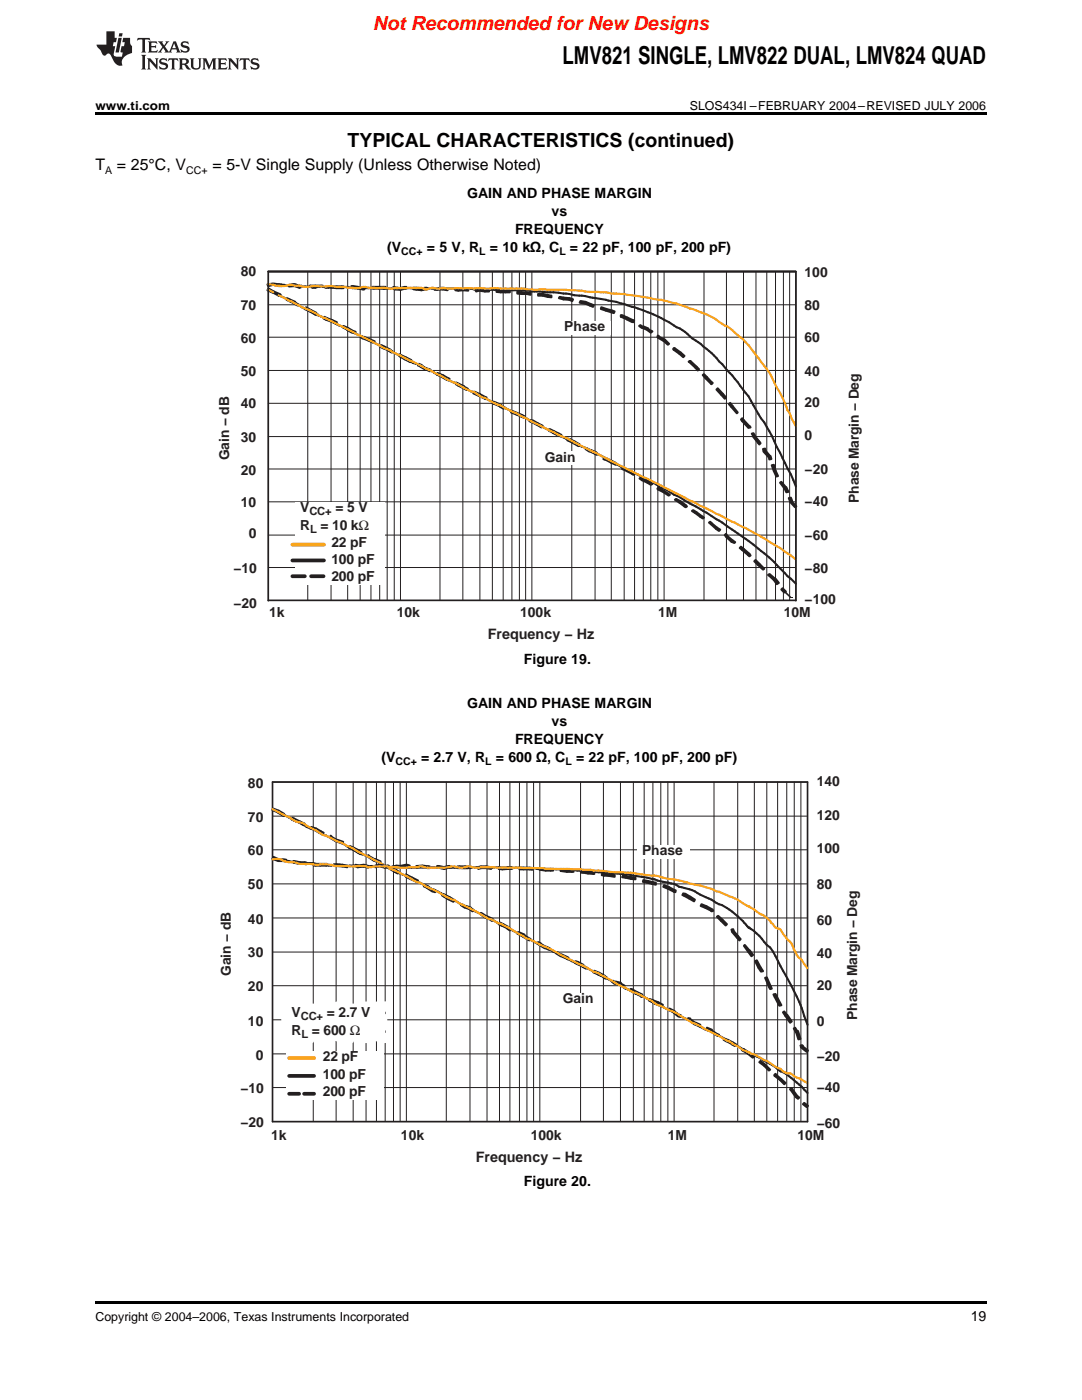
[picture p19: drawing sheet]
<svg xmlns="http://www.w3.org/2000/svg" width="216mm" height="279mm" viewBox="0 0 216 279" stroke-linecap="round" stroke-linejoin="round" font-family="sans-serif">
<defs><g id="words">
<text font-size="4.9" x="112.3" y="12.8">LMV821 SINGLE, LMV822 DUAL, LMV824 QUAD</text>
<text font-size="3.9" fill="#f00" x="74.4" y="6">Not Recommended for New Designs</text>
<text font-size="3.9" x="69.4" y="29.3">TYPICAL CHARACTERISTICS (continued)</text>
<g font-size="3.2">
<text x="19" y="34">T</text>
<text x="23.3" y="34">= 25°C, V</text>
<text x="42.4" y="34">= 5-V Single Supply (Unless Otherwise Noted)</text>
</g>
<g font-size="2.9" fill="#231f20">
<text x="97.3" y="127.5">Frequency − Hz</text>
<text x="94.9" y="231.8">Frequency − Hz</text>
</g>
<g font-size="2.8">
<text x="93.2" y="39.5">GAIN AND PHASE MARGIN</text>
<text x="102.8" y="46.7">FREQUENCY</text>
<text x="110.1" y="43.1">vs</text>
<text x="77.3" y="50.3">(V</text>
<text x="85.2" y="50.3">= 5 V, R</text>
<text x="97.8" y="50.3">= 10 kΩ, C</text>
<text x="113.7" y="50.3">= 22 pF, 100 pF, 200 pF)</text>
<text x="104.5" y="132.5">Figure 19.</text>
<text x="93.2" y="141.3">GAIN AND PHASE MARGIN</text>
<text x="102.8" y="148.5">FREQUENCY</text>
<text x="110.1" y="144.9">vs</text>
<text x="76.1" y="152.1">(V</text>
<text x="84" y="152.1">= 2.7 V, R</text>
<text x="99" y="152.1">= 600 Ω, C</text>
<text x="114.9" y="152.1">= 22 pF, 100 pF, 200 pF)</text>
<text x="104.5" y="236.7">Figure 20.</text>
<text x="193.7" y="263.6">19</text>
</g>
<g font-size="2.8" fill="#231f20">
<text x="48.1" y="55">80</text>
<text x="160.6" y="55.3">100</text>
<text x="48.1" y="61.8">70</text>
<text x="160.6" y="61.8">80</text>
<text x="48.1" y="68.5">60</text>
<text x="112.6" y="66.1">Phase</text>
<text x="160.6" y="68.3">60</text>
<text x="48.1" y="75">50</text>
<text x="160.6" y="75">40</text>
<text x="48.1" y="81.4">40</text>
<text x="160.6" y="81.3">20</text>
<text x="48.1" y="88.3">30</text>
<text x="160.6" y="87.9">0</text>
<text x="45.7" y="91.9" transform="rotate(-90 45.7 91.9)">Gain − dB</text>
<text x="48.1" y="94.8">20</text>
<text x="108.7" y="92.1">Gain</text>
<text x="160.6" y="94.6">−20</text>
<text x="48.1" y="101.1">10</text>
<text x="160.6" y="101.1">−40</text>
<text x="171.3" y="100.3" transform="rotate(-90 171.3 100.3)">Phase Margin − Deg</text>
<text x="49.6" y="107.3">0</text>
<text x="59.9" y="102.2">V</text>
<text x="59.9" y="105.7">R</text>
<text x="64" y="105.7">= 10 kΩ</text>
<text x="67" y="102.2">= 5 V</text>
<text x="160.6" y="107.8">−60</text>
<text x="66.1" y="109.1">22 pF</text>
<text x="66.1" y="112.6">100 pF</text>
<text x="46.6" y="114.3">−10</text>
<text x="66.1" y="116">200 pF</text>
<text x="160.6" y="114.3">−80</text>
<text x="46.6" y="121.3">−20</text>
<text x="53.7" y="123.2">1k</text>
<text x="79.2" y="123.2">10k</text>
<text x="103.8" y="123.2">100k</text>
<text x="131.3" y="123.2">1M</text>
<text x="156.4" y="123.2">10M</text>
<text x="160.6" y="120.6">−100</text>
<text x="49.5" y="157.3">80</text>
<text x="163" y="156.8">140</text>
<text x="49.5" y="164">70</text>
<text x="163" y="163.6">120</text>
<text x="49.5" y="170.6">60</text>
<text x="128.1" y="170.7">Phase</text>
<text x="163" y="170.2">100</text>
<text x="49.5" y="177.4">50</text>
<text x="163" y="177.4">80</text>
<text x="49.5" y="184.4">40</text>
<text x="163" y="184.6">60</text>
<text x="49.5" y="191">30</text>
<text x="163" y="191.2">40</text>
<text x="46.1" y="194.7" transform="rotate(-90 46.1 194.7)">Gain − dB</text>
<text x="49.5" y="197.7">20</text>
<text x="163" y="197.6">20</text>
<text x="58.2" y="203">V</text>
<text x="65.2" y="203">= 2.7 V</text>
<text x="112.3" y="200.2">Gain</text>
<text x="171" y="203.5" transform="rotate(-90 171 203.5)">Phase Margin − Deg</text>
<text x="49.5" y="204.8">10</text>
<text x="58.2" y="206.5">R</text>
<text x="62.2" y="206.5">= 600 Ω</text>
<text x="163" y="204.8">0</text>
<text x="51.1" y="211.5">0</text>
<text x="64.4" y="211.8">22 pF</text>
<text x="64.4" y="215.3">100 pF</text>
<text x="163" y="211.7">−20</text>
<text x="48" y="218.1">−10</text>
<text x="64.4" y="218.7">200 pF</text>
<text x="163" y="218">−40</text>
<text x="48" y="224.9">−20</text>
<text x="54.1" y="227.4">1k</text>
<text x="80" y="227.4">10k</text>
<text x="105.9" y="227.4">100k</text>
<text x="133.3" y="227.4">1M</text>
<text x="159.1" y="227.4">10M</text>
<text x="163" y="225.2">−60</text>
</g>
<g font-size="2.5">
<text x="19" y="21.9">www.ti.com</text>
<text x="137.7" y="21.9">SLOS434I –FEBRUARY 2004–REVISED JULY 2006</text>
<text x="19" y="263.6">Copyright © 2004–2006, Texas Instruments Incorporated</text>
</g>
<g font-size="2.2" fill="#231f20">
<text x="61.7" y="102.8">CC+</text>
<text x="61.9" y="106.3">L</text>
<text x="60" y="203.6">CC+</text>
<text x="60.2" y="207.1">L</text>
</g>
<g font-size="2.1">
<text x="21" y="34.6">A</text>
<text x="37.1" y="34.6">CC+</text>
<text x="80.1" y="50.9">CC+</text>
<text x="95.6" y="50.9">L</text>
<text x="111.6" y="50.9">L</text>
<text x="78.9" y="152.7">CC+</text>
<text x="96.8" y="152.7">L</text>
<text x="112.8" y="152.7">L</text>
</g>
</g></defs>
<g fill="none" stroke="#231f20" stroke-width=".2">
<path d="M54.4 156.1h106.6M62.5 156.1v67.7M67.1 156.1v67.7M70.5 156.1v67.7M73 156.1v67.7M75.1 156.1v67.7M76.9 156.1v67.7M78.5 156.1v67.7M79.8 156.1v67.7M81.1 156.1v67.7M89.1 156.1v67.7M93.8 156.1v67.7"/>
<path d="M97.2 156.1v67.7M99.7 156.1v67.7M101.7 156.1v67.7M103.7 156.1v67.7M105.1 156.1v67.7M106.5 156.1v67.7M107.7 156.1v67.7M115.8 156.1v67.7M120.4 156.1v67.7M123.8 156.1v67.7M126.4 156.1v67.7M128.5 156.1v67.7"/>
<path d="M130.3 156.1v67.7M131.9 156.1v67.7M133.3 156.1v67.7M134.5 156.1v67.7M142.5 156.1v67.7M147.2 156.1v67.7M150.5 156.1v67.7M153 156.1v67.7M155.2 156.1v67.7M157 156.1v67.7M158.5 156.1v67.7M159.8 156.1v67.7"/>
<path d="M54.4 176.4h106.6M54.4 169.6h106.6M54.4 162.9h106.6M54.4 196.7h106.6M54.4 190h106.6M54.4 183.2h106.6M54.4 217h106.6M54.4 210.3h106.6M54.4 203.5h106.6"/>
</g>
<path d="M161.1 156.1h-106.7v67.7h106.7" fill="none" stroke="#231f20" stroke-width=".33"/>
<path d="M54.4 156.1v67.7h106.7" fill="none" stroke="#939598" stroke-width=".2"/>
<path d="M54.4 161.5l4.2 2.2a6.3 6.3 0 0 1 2.6 1.3l.6 .3a4.4 4.4 0 0 1 2.6 1.3l.7 .2 2.1 1.1 .6 .1a33.1 33.1 0 0 0 6.8 3.5l4.7 2.7a9.8 9.8 0 0 1 3.3 1.5l1.1 .4 2.1 1.2 1.7 .7 4.7 2.6 1.6 .7 9.1 4.7a7 7 0 0 0 2.7 1.4l13.8 7.1 1.2 .4 4.2 2.4 3.2 1.4 2.6 1.6 3.9 1.7a4.4 4.4 0 0 0 2.1 1.2l2.1 1a10.5 10.5 0 0 0 3.8 1.9l6.9 4" fill="none" stroke="#231f20" stroke-width=".41"/>
<circle cx="149.4" cy="210.1" r=".21" fill="#231f20"/>
<path d="M149.4 210.1l2.1 1 1 .6a10.3 10.3 0 0 1 3.2 2.1 16.4 16.4 0 0 1 4.8 3.7l.6 .6" fill="none" stroke="#231f20" stroke-width=".41"/>
<path d="M54.5 161.4l1.1 .4-.1 .3-1.1-.4z" fill-rule="evenodd" fill="#231f20"/>
<path d="M54.5 161.4l1.1 .4-.1 .3-1.1-.4z" fill="none" stroke="#231f20" stroke-width=".41"/>
<path d="M55.6 161.8l1 .6-.2 .3-1-.6z" fill-rule="evenodd" fill="#231f20"/>
<path d="M55.6 161.8l1 .6-.2 .3-1-.6z" fill="none" stroke="#231f20" stroke-width=".41"/>
<path d="M56.6 162.5l.3 .2-.2 .2-.3-.2z" fill-rule="evenodd" fill="#231f20"/>
<path d="M56.6 162.5l.3 .2-.2 .2-.3-.2z" fill="none" stroke="#231f20" stroke-width=".41"/>
<path d="M58.4 163.2l.3 .2-.1 .3-.3-.1z" fill-rule="evenodd" fill="#231f20"/>
<path d="M58.4 163.2l.3 .2-.1 .3-.3-.1z" fill="none" stroke="#231f20" stroke-width=".41"/>
<path d="M58.7 163.4l1.2 .6-.1 .2-1.2-.5z" fill-rule="evenodd" fill="#231f20"/>
<path d="M58.7 163.4l1.2 .6-.1 .2-1.2-.5z" fill="none" stroke="#231f20" stroke-width=".41"/>
<path d="M59.9 164l.9 .4-.2 .3-.8-.5z" fill-rule="evenodd" fill="#231f20"/>
<path d="M59.9 164l.9 .4-.2 .3-.8-.5z" fill="none" stroke="#231f20" stroke-width=".41"/>
<path d="M62.1 165l1 .4-.1 .3-1.1-.3z" fill-rule="evenodd" fill="#231f20"/>
<path d="M62.1 165l1 .4-.1 .3-1.1-.3z" fill="none" stroke="#231f20" stroke-width=".41"/>
<path d="M63.1 165.4l1 .5-.3 .4-1-.6z" fill-rule="evenodd" fill="#231f20"/>
<path d="M63.1 165.4l1 .5-.3 .4-1-.6z" fill="none" stroke="#231f20" stroke-width=".41"/>
<path d="M64.1 165.9l.5 .3-.2 .2-.5-.1z" fill-rule="evenodd" fill="#231f20"/>
<path d="M64.1 165.9l.5 .3-.2 .2-.5-.1z" fill="none" stroke="#231f20" stroke-width=".41"/>
<path d="M66 166.8l.2 .1-.1 .4-.3-.2z" fill-rule="evenodd" fill="#231f20"/>
<path d="M66 166.8l.2 .1-.1 .4-.3-.2z" fill="none" stroke="#231f20" stroke-width=".41"/>
<path d="M66.2 167l1.1 .7-.2 .2-1.1-.6z" fill-rule="evenodd" fill="#231f20"/>
<path d="M66.2 167l1.1 .7-.2 .2-1.1-.6z" fill="none" stroke="#231f20" stroke-width=".41"/>
<path d="M67.3 167.6l1.2 .4-.2 .4-1.1-.5z" fill-rule="evenodd" fill="#231f20"/>
<path d="M67.3 167.6l1.2 .4-.2 .4-1.1-.5z" fill="none" stroke="#231f20" stroke-width=".41"/>
<path d="M69.8 168.8l.8 .4-.1 .3-.9-.3z" fill-rule="evenodd" fill="#231f20"/>
<path d="M69.8 168.8l.8 .4-.1 .3-.9-.3z" fill="none" stroke="#231f20" stroke-width=".41"/>
<path d="M70.6 169.2l.9 .5-.2 .4-1-.6z" fill-rule="evenodd" fill="#231f20"/>
<path d="M70.6 169.2l.9 .5-.2 .4-1-.6z" fill="none" stroke="#231f20" stroke-width=".41"/>
<path d="M71.5 169.7l.6 .4-.2 .3-.6-.3z" fill-rule="evenodd" fill="#231f20"/>
<path d="M71.5 169.7l.6 .4-.2 .3-.6-.3z" fill="none" stroke="#231f20" stroke-width=".41"/>
<path d="M73.5 170.7v.3z" fill="#231f20"/>
<path d="M73.5 170.7v.3z" fill="none" stroke="#231f20" stroke-width=".41"/>
<path d="M73.6 170.8l1.2 .7-.3 .3-1-.8z" fill-rule="evenodd" fill="#231f20"/>
<path d="M73.6 170.8l1.2 .7-.3 .3-1-.8z" fill="none" stroke="#231f20" stroke-width=".41"/>
<path d="M74.8 171.4l1.1 .5-.1 .3-1.2-.4z" fill-rule="evenodd" fill="#231f20"/>
<path d="M74.8 171.4l1.1 .5-.1 .3-1.2-.4z" fill="none" stroke="#231f20" stroke-width=".41"/>
<path d="M77.3 172.7l.7 .4-.1 .3-.8-.3z" fill-rule="evenodd" fill="#231f20"/>
<path d="M77.3 172.7l.7 .4-.1 .3-.8-.3z" fill="none" stroke="#231f20" stroke-width=".41"/>
<path d="M78 173.1l1 .5-.2 .4-1-.6z" fill-rule="evenodd" fill="#231f20"/>
<path d="M78 173.1l1 .5-.2 .4-1-.6z" fill="none" stroke="#231f20" stroke-width=".41"/>
<path d="M79 173.6l.6 .4-.3 .3-.5-.3z" fill-rule="evenodd" fill="#231f20"/>
<path d="M79 173.6l.6 .4-.3 .3-.5-.3z" fill="none" stroke="#231f20" stroke-width=".41"/>
<path d="M81 174.5l.3 .2-.2 .3-.2-.2z" fill-rule="evenodd" fill="#231f20"/>
<path d="M81 174.5l.3 .2-.2 .3-.2-.2z" fill="none" stroke="#231f20" stroke-width=".41"/>
<path d="M81.3 174.7l.9 .5-.2 .3-1-.5z" fill-rule="evenodd" fill="#231f20"/>
<path d="M81.3 174.7l.9 .5-.2 .3-1-.5z" fill="none" stroke="#231f20" stroke-width=".41"/>
<path d="M82.2 175.2l1.2 .5-.2 .4-1.1-.6z" fill-rule="evenodd" fill="#231f20"/>
<path d="M82.2 175.2l1.2 .5-.2 .4-1.1-.6z" fill="none" stroke="#231f20" stroke-width=".41"/>
<path d="M84.7 176.6l.8 .3-.2 .3-.7-.3z" fill-rule="evenodd" fill="#231f20"/>
<path d="M84.7 176.6l.8 .3-.2 .3-.7-.3z" fill="none" stroke="#231f20" stroke-width=".41"/>
<path d="M85.2 177.2l.3-.2 1 .6-.3 .3z" fill-rule="evenodd" fill="#231f20"/>
<path d="M85.2 177.2l.3-.2 1 .6-.3 .3z" fill="none" stroke="#231f20" stroke-width=".41"/>
<path d="M86.5 177.5l.5 .2-.2 .4-.5-.2z" fill-rule="evenodd" fill="#231f20"/>
<path d="M86.5 177.5l.5 .2-.2 .4-.5-.2z" fill="none" stroke="#231f20" stroke-width=".41"/>
<path d="M88.3 178.4l.4 .2-.1 .3-.4-.2z" fill-rule="evenodd" fill="#231f20"/>
<path d="M88.3 178.4l.4 .2-.1 .3-.4-.2z" fill="none" stroke="#231f20" stroke-width=".41"/>
<path d="M88.7 178.6l1 .5-.2 .4-1-.6z" fill-rule="evenodd" fill="#231f20"/>
<path d="M88.7 178.6l1 .5-.2 .4-1-.6z" fill="none" stroke="#231f20" stroke-width=".41"/>
<path d="M89.7 179.1l1 .5-.2 .4-1-.5z" fill-rule="evenodd" fill="#231f20"/>
<path d="M89.7 179.1l1 .5-.2 .4-1-.5z" fill="none" stroke="#231f20" stroke-width=".41"/>
<path d="M92 180.6l.2-.1 .7 .4-.2 .2z" fill-rule="evenodd" fill="#231f20"/>
<path d="M92 180.6l.2-.1 .7 .4-.2 .2z" fill="none" stroke="#231f20" stroke-width=".41"/>
<path d="M92.9 180.8l1 .3-.1 .4-1-.4z" fill-rule="evenodd" fill="#231f20"/>
<path d="M92.9 180.8l1 .3-.1 .4-1-.4z" fill="none" stroke="#231f20" stroke-width=".41"/>
<path d="M93.7 181.5l.2-.3 .6 .4-.2 .3z" fill-rule="evenodd" fill="#231f20"/>
<path d="M93.7 181.5l.2-.3 .6 .4-.2 .3z" fill="none" stroke="#231f20" stroke-width=".41"/>
<path d="M95.9 182.2l.1 .3z" fill="#231f20"/>
<path d="M95.9 182.2l.1 .3z" fill="none" stroke="#231f20" stroke-width=".41"/>
<path d="M96.2 182.3l1 .7-.3 .2-1-.7z" fill-rule="evenodd" fill="#231f20"/>
<path d="M96.2 182.3l1 .7-.3 .2-1-.7z" fill="none" stroke="#231f20" stroke-width=".41"/>
<path d="M97.2 182.9l1.1 .5-.1 .3-1.2-.5z" fill-rule="evenodd" fill="#231f20"/>
<path d="M97.2 182.9l1.1 .5-.1 .3-1.2-.5z" fill="none" stroke="#231f20" stroke-width=".41"/>
<path d="M98.3 183.4l.1 .1-.2 .3-.2-.1z" fill-rule="evenodd" fill="#231f20"/>
<path d="M98.3 183.4l.1 .1-.2 .3-.2-.1z" fill="none" stroke="#231f20" stroke-width=".41"/>
<path d="M99.8 184.1l.6 .3-.2 .4-.7-.4z" fill-rule="evenodd" fill="#231f20"/>
<path d="M99.8 184.1l.6 .3-.2 .4-.7-.4z" fill="none" stroke="#231f20" stroke-width=".41"/>
<path d="M100.4 184.4l1.1 .6-.1 .4-1.2-.6z" fill-rule="evenodd" fill="#231f20"/>
<path d="M100.4 184.4l1.1 .6-.1 .4-1.2-.6z" fill="none" stroke="#231f20" stroke-width=".41"/>
<path d="M101.5 185.1l.5 .3-.3 .3-.5-.3z" fill-rule="evenodd" fill="#231f20"/>
<path d="M101.5 185.1l.5 .3-.3 .3-.5-.3z" fill="none" stroke="#231f20" stroke-width=".41"/>
<path d="M103.4 186l.3 .1-.2 .3h-.3z" fill-rule="evenodd" fill="#231f20"/>
<path d="M103.4 186l.3 .1-.2 .3h-.3z" fill="none" stroke="#231f20" stroke-width=".41"/>
<path d="M103.7 186.1l.9 .4-.1 .3-1-.4z" fill-rule="evenodd" fill="#231f20"/>
<path d="M103.7 186.1l.9 .4-.1 .3-1-.4z" fill="none" stroke="#231f20" stroke-width=".41"/>
<path d="M104.4 186.8l.2-.1 1.1 .6-.2 .3z" fill-rule="evenodd" fill="#231f20"/>
<path d="M104.4 186.8l.2-.1 1.1 .6-.2 .3z" fill="none" stroke="#231f20" stroke-width=".41"/>
<path d="M105.7 187.3l.2 .1-.3 .3-.1-.1z" fill-rule="evenodd" fill="#231f20"/>
<path d="M105.7 187.3l.2 .1-.3 .3-.1-.1z" fill="none" stroke="#231f20" stroke-width=".41"/>
<path d="M107.4 188l.5 .3-.2 .3-.5-.3z" fill-rule="evenodd" fill="#231f20"/>
<path d="M107.4 188l.5 .3-.2 .3-.5-.3z" fill="none" stroke="#231f20" stroke-width=".41"/>
<path d="M107.9 188.3l1.1 .7-.3 .3-1.1-.7z" fill-rule="evenodd" fill="#231f20"/>
<path d="M107.9 188.3l1.1 .7-.3 .3-1.1-.7z" fill="none" stroke="#231f20" stroke-width=".41"/>
<path d="M109 188.9l.7 .4-.1 .3-.7-.3z" fill-rule="evenodd" fill="#231f20"/>
<path d="M109 188.9l.7 .4-.1 .3-.7-.3z" fill="none" stroke="#231f20" stroke-width=".41"/>
<path d="M111.2 190l.9 .6-.2 .2-.9-.5z" fill-rule="evenodd" fill="#231f20"/>
<path d="M111.2 190l.9 .6-.2 .2-.9-.5z" fill="none" stroke="#231f20" stroke-width=".41"/>
<path d="M112.1 190.5l1.1 .5-.1 .3-1.2-.5z" fill-rule="evenodd" fill="#231f20"/>
<path d="M112.1 190.5l1.1 .5-.1 .3-1.2-.5z" fill="none" stroke="#231f20" stroke-width=".41"/>
<path d="M113.2 191l.2 .2v.3l-.3-.2z" fill-rule="evenodd" fill="#231f20"/>
<path d="M113.2 191l.2 .2v.3l-.3-.2z" fill="none" stroke="#231f20" stroke-width=".41"/>
<path d="M114.8 191.8l.5 .2-.1 .4-.5-.2z" fill-rule="evenodd" fill="#231f20"/>
<path d="M114.8 191.8l.5 .2-.1 .4-.5-.2z" fill="none" stroke="#231f20" stroke-width=".41"/>
<path d="M115.3 192l1.1 .6-.1 .3-1.1-.5z" fill-rule="evenodd" fill="#231f20"/>
<path d="M115.3 192l1.1 .6-.1 .3-1.1-.5z" fill="none" stroke="#231f20" stroke-width=".41"/>
<path d="M116.2 192.9l.2-.2 .8 .5-.3 .1z" fill-rule="evenodd" fill="#231f20"/>
<path d="M116.2 192.9l.2-.2 .8 .5-.3 .1z" fill="none" stroke="#231f20" stroke-width=".41"/>
<path d="M118.6 193.7l1 .4-.2 .4-1-.4z" fill-rule="evenodd" fill="#231f20"/>
<path d="M118.6 193.7l1 .4-.2 .4-1-.4z" fill="none" stroke="#231f20" stroke-width=".41"/>
<path d="M119.6 194.1l1.1 .6-.1 .4-1.2-.6z" fill-rule="evenodd" fill="#231f20"/>
<path d="M119.6 194.1l1.1 .6-.1 .4-1.2-.6z" fill="none" stroke="#231f20" stroke-width=".41"/>
<path d="M120.7 194.8l.4 .3-.3 .2-.4-.2z" fill-rule="evenodd" fill="#231f20"/>
<path d="M120.7 194.8l.4 .3-.3 .2-.4-.2z" fill="none" stroke="#231f20" stroke-width=".41"/>
<path d="M122.1 195.9l.2-.2 .5 .4-.2 .2z" fill-rule="evenodd" fill="#231f20"/>
<path d="M122.1 195.9l.2-.2 .5 .4-.2 .2z" fill="none" stroke="#231f20" stroke-width=".41"/>
<path d="M122.8 195.9l1.1 .2-.1 .4-1.2-.2z" fill-rule="evenodd" fill="#231f20"/>
<path d="M122.8 195.9l1.1 .2-.1 .4-1.2-.2z" fill="none" stroke="#231f20" stroke-width=".41"/>
<path d="M123.6 196.5l.3-.2 .7 .4-.2 .3z" fill-rule="evenodd" fill="#231f20"/>
<path d="M123.6 196.5l.3-.2 .7 .4-.2 .3z" fill="none" stroke="#231f20" stroke-width=".41"/>
<path d="M125.8 197.4l.1 .3z" fill="#231f20"/>
<path d="M125.8 197.4l.1 .3z" fill="none" stroke="#231f20" stroke-width=".41"/>
<path d="M126 197.4l1 .6-.2 .3-1-.6z" fill-rule="evenodd" fill="#231f20"/>
<path d="M126 197.4l1 .6-.2 .3-1-.6z" fill="none" stroke="#231f20" stroke-width=".41"/>
<path d="M127 198l1.1 .5-.1 .4-1.1-.6z" fill-rule="evenodd" fill="#231f20"/>
<path d="M127 198l1.1 .5-.1 .4-1.1-.6z" fill="none" stroke="#231f20" stroke-width=".41"/>
<path d="M128.1 198.6l.2 .1-.3 .3-.1-.1z" fill-rule="evenodd" fill="#231f20"/>
<path d="M128.1 198.6l.2 .1-.3 .3-.1-.1z" fill="none" stroke="#231f20" stroke-width=".41"/>
<path d="M129.6 199.4l.7 .2-.2 .4-.6-.3z" fill-rule="evenodd" fill="#231f20"/>
<path d="M129.6 199.4l.7 .2-.2 .4-.6-.3z" fill="none" stroke="#231f20" stroke-width=".41"/>
<path d="M130.3 199.6l1.1 .4-.2 .4-1.1-.4z" fill-rule="evenodd" fill="#231f20"/>
<path d="M130.3 199.6l1.1 .4-.2 .4-1.1-.4z" fill="none" stroke="#231f20" stroke-width=".41"/>
<path d="M131.4 200l.9 .5-.2 .4-.9-.5z" fill-rule="evenodd" fill="#231f20"/>
<path d="M131.4 200l.9 .5-.2 .4-.9-.5z" fill="none" stroke="#231f20" stroke-width=".41"/>
<path d="M133.6 201.3l1 .5-.1 .2-1-.4z" fill-rule="evenodd" fill="#231f20"/>
<path d="M133.6 201.3l1 .5-.1 .2-1-.4z" fill="none" stroke="#231f20" stroke-width=".41"/>
<path d="M134.3 202l.3-.1 1 .7-.3 .3z" fill-rule="evenodd" fill="#231f20"/>
<path d="M134.3 202l.3-.1 1 .7-.3 .3z" fill="none" stroke="#231f20" stroke-width=".41"/>
<path d="M135.6 202.5l.2 .1v.3h-.3z" fill-rule="evenodd" fill="#231f20"/>
<path d="M135.6 202.5l.2 .1v.3h-.3z" fill="none" stroke="#231f20" stroke-width=".41"/>
<path d="M137.3 203.2l.4 .1-.1 .3-.4-.1z" fill-rule="evenodd" fill="#231f20"/>
<path d="M137.3 203.2l.4 .1-.1 .3-.4-.1z" fill="none" stroke="#231f20" stroke-width=".41"/>
<path d="M137.5 203.6l.2-.2 1.1 .8-.2 .2z" fill-rule="evenodd" fill="#231f20"/>
<path d="M137.5 203.6l.2-.2 1.1 .8-.2 .2z" fill="none" stroke="#231f20" stroke-width=".41"/>
<path d="M138.8 204.1l.9 .4-.1 .3-.9-.4z" fill-rule="evenodd" fill="#231f20"/>
<path d="M138.8 204.1l.9 .4-.1 .3-.9-.4z" fill="none" stroke="#231f20" stroke-width=".41"/>
<path d="M141.1 205.1l1 .4-.1 .3-1-.4z" fill-rule="evenodd" fill="#231f20"/>
<path d="M141.1 205.1l1 .4-.1 .3-1-.4z" fill="none" stroke="#231f20" stroke-width=".41"/>
<path d="M141.8 205.8l.3-.1 1 .6-.3 .2z" fill-rule="evenodd" fill="#231f20"/>
<path d="M141.8 205.8l.3-.1 1 .6-.3 .2z" fill="none" stroke="#231f20" stroke-width=".41"/>
<path d="M142.8 206.5l.3-.2 .4 .2-.3 .3z" fill-rule="evenodd" fill="#231f20"/>
<path d="M142.8 206.5l.3-.2 .4 .2-.3 .3z" fill="none" stroke="#231f20" stroke-width=".41"/>
<path d="M144.4 207.5l.3-.2 .5 .4-.2 .1z" fill-rule="evenodd" fill="#231f20"/>
<path d="M144.4 207.5l.3-.2 .5 .4-.2 .1z" fill="none" stroke="#231f20" stroke-width=".41"/>
<path d="M145.2 207.5l1.1 .6-.2 .3-1.1-.6z" fill-rule="evenodd" fill="#231f20"/>
<path d="M145.2 207.5l1.1 .6-.2 .3-1.1-.6z" fill="none" stroke="#231f20" stroke-width=".41"/>
<path d="M146.3 208.1l.6 .3-.3 .3-.6-.3z" fill-rule="evenodd" fill="#231f20"/>
<path d="M146.3 208.1l.6 .3-.3 .3-.6-.3z" fill="none" stroke="#231f20" stroke-width=".41"/>
<path d="M148 209.6l.3-.3 .1 .1-.2 .3z" fill-rule="evenodd" fill="#231f20"/>
<path d="M148 209.6l.3-.3 .1 .1-.2 .3z" fill="none" stroke="#231f20" stroke-width=".41"/>
<path d="M148.4 209.4l1.1 .7-.2 .2-1.1-.6z" fill-rule="evenodd" fill="#231f20"/>
<path d="M148.4 209.4l1.1 .7-.2 .2-1.1-.6z" fill="none" stroke="#231f20" stroke-width=".41"/>
<path d="M149.3 210.3l.2-.2 .9 .8-.2 .2z" fill-rule="evenodd" fill="#231f20"/>
<path d="M149.3 210.3l.2-.2 .9 .8-.2 .2z" fill="none" stroke="#231f20" stroke-width=".41"/>
<path d="M151.5 212l.3-.3 .9 .8-.3 .1z" fill-rule="evenodd" fill="#231f20"/>
<path d="M151.5 212l.3-.3 .9 .8-.3 .1z" fill="none" stroke="#231f20" stroke-width=".41"/>
<path d="M152.4 212.6l.3-.1 1 1-.3 .1z" fill-rule="evenodd" fill="#231f20"/>
<path d="M152.4 212.6l.3-.1 1 1-.3 .1z" fill="none" stroke="#231f20" stroke-width=".41"/>
<path d="M154.5 214.6l.2-.3 .1 .2-.2 .2z" fill-rule="evenodd" fill="#231f20"/>
<path d="M154.5 214.6l.2-.3 .1 .2-.2 .2z" fill="none" stroke="#231f20" stroke-width=".41"/>
<path d="M154.6 214.7l.2-.2 1.1 .9-.2 .2z" fill-rule="evenodd" fill="#231f20"/>
<path d="M154.6 214.7l.2-.2 1.1 .9-.2 .2z" fill="none" stroke="#231f20" stroke-width=".41"/>
<path d="M155.7 215.6l.2-.2 .8 .7-.2 .3z" fill-rule="evenodd" fill="#231f20"/>
<path d="M155.7 215.6l.2-.2 .8 .7-.2 .3z" fill="none" stroke="#231f20" stroke-width=".41"/>
<path d="M157.7 217.4l.2-.3 .1 .1-.3 .3z" fill-rule="evenodd" fill="#231f20"/>
<path d="M157.7 217.4l.2-.3 .1 .1-.3 .3z" fill="none" stroke="#231f20" stroke-width=".41"/>
<path d="M157.7 217.5l.3-.3 1.1 1.5-.3 .3z" fill-rule="evenodd" fill="#231f20"/>
<path d="M157.7 217.5l.3-.3 1.1 1.5-.3 .3z" fill="none" stroke="#231f20" stroke-width=".41"/>
<path d="M158.8 219l.3-.3 .4 .3-.3 .3z" fill-rule="evenodd" fill="#231f20"/>
<path d="M158.8 219l.3-.3 .4 .3-.3 .3z" fill="none" stroke="#231f20" stroke-width=".41"/>
<path d="M160.2 220.4l.3-.3 .7 .6-.2 .2z" fill-rule="evenodd" fill="#231f20"/>
<path d="M160.2 220.4l.3-.3 .7 .6-.2 .2z" fill="none" stroke="#231f20" stroke-width=".41"/>
<path d="M54.4 161.5l3.2 1.5a4.4 4.4 0 0 0 2.7 1.2l4.1 2.4 .7 .2 2.1 1.1 1.1 .4 7.5 3.9 2.1 1.2 3.2 1.4a7.3 7.3 0 0 0 2.6 1.3l11.8 6.1a7.3 7.3 0 0 0 2.7 1.3l3.2 1.6 3.6 2.2 .6 .1 4.3 2 8.5 4.5 1 .3 6.5 3.6 1 .3 3.2 1.7 1.1 .7 3.3 1.4a28.6 28.6 0 0 0 5.2 2.9l5.8 3 2.8 1.8 1.1 .4" fill="none" stroke="#f9a51b" stroke-width=".41"/>
<circle cx="149.4" cy="210" r=".21" fill="#f9a51b"/>
<path d="M149.4 210l3.6 1.7 1.7 1.2 1 .4 .5 .5a2.42 2.42 0 0 0 1.7 .5l1.1 .8 2.1 1" fill="none" stroke="#f9a51b" stroke-width=".41"/>
<path d="M161.1 156.1v67.7" fill="none" stroke="#231f20" stroke-width=".33"/>
<path d="M54.4 171.4l6.4 1 .4-.2h1.3l3.6 .5a4.1 4.1 0 0 1 2.7 .1l2.2-.1a7.1 7.1 0 0 0 3 .1l1.8 .1a3.4 3.4 0 0 1 2.1 .2 2.45 2.45 0 0 1 2.1 0l2.6 .1a23.4 23.4 0 0 1 5.5 0h5.2l1-.1h4.9l1.7 .1a17.9 17.9 0 0 1 4.7 .2l1-.2a3.8 3.8 0 0 0 2.3 .2l5.2 .2 11.2 .9 3.8 .7 4.2 .9a3.7 3.7 0 0 1 2.2 .9l1.1 .2a7.4 7.4 0 0 1 3.1 1.4l2.3 .9 1 .7a15.2 15.2 0 0 1 6.4 4.9" fill="none" stroke="#231f20" stroke-width=".41"/>
<circle cx="149.4" cy="185.1" r=".21" fill="#231f20"/>
<path d="M149.4 185.1a12.3 12.3 0 0 1 3.6 3.5l.7 .5 .6 .8 1.4 2.9a48.5 48.5 0 0 1 5.4 11.7" fill="none" stroke="#231f20" stroke-width=".41"/>
<path d="M54.5 171l1.1 .5-.1 .3-1.1-.4z" fill-rule="evenodd" fill="#231f20"/>
<path d="M54.5 171l1.1 .5-.1 .3-1.1-.4z" fill="none" stroke="#231f20" stroke-width=".41"/>
<path d="M55.5 171.5h1v.3h-1z" fill="#231f20"/>
<path d="M55.5 171.5h1v.3h-1z" fill="none" stroke="#231f20" stroke-width=".41"/>
<path d="M56.6 171.5l.5 .1-.2 .3-.4-.1z" fill-rule="evenodd" fill="#231f20"/>
<path d="M56.6 171.5l.5 .1-.2 .3-.4-.1z" fill="none" stroke="#231f20" stroke-width=".41"/>
<path d="M58.5 171.8l.1 .4z" fill="#231f20"/>
<path d="M58.5 171.8l.1 .4z" fill="none" stroke="#231f20" stroke-width=".41"/>
<path d="M58.7 171.8l1.2 .3-.1 .3-1.2-.2z" fill-rule="evenodd" fill="#231f20"/>
<path d="M58.7 171.8l1.2 .3-.1 .3-1.2-.2z" fill="none" stroke="#231f20" stroke-width=".41"/>
<path d="M59.8 172.1h1v.3h-1z" fill="#231f20"/>
<path d="M59.8 172.1h1v.3h-1z" fill="none" stroke="#231f20" stroke-width=".41"/>
<path d="M60.8 172.1l.4 .1-.1 .3-.3-.1z" fill-rule="evenodd" fill="#231f20"/>
<path d="M60.8 172.1l.4 .1-.1 .3-.3-.1z" fill="none" stroke="#231f20" stroke-width=".41"/>
<path d="M62.6 172.4h.4v.3h-.4z" fill="#231f20"/>
<path d="M62.6 172.4h.4v.3h-.4z" fill="none" stroke="#231f20" stroke-width=".41"/>
<path d="M63 172.4h.9v.3h-.9z" fill="#231f20"/>
<path d="M63 172.4h.9v.3h-.9z" fill="none" stroke="#231f20" stroke-width=".41"/>
<path d="M63.9 172.4h1.2v.3h-1.2z" fill="#231f20"/>
<path d="M63.9 172.4h1.2v.3h-1.2z" fill="none" stroke="#231f20" stroke-width=".41"/>
<path d="M65.1 172.4h.1v.3h-.1z" fill="#231f20"/>
<path d="M65.1 172.4h.1v.3h-.1z" fill="none" stroke="#231f20" stroke-width=".41"/>
<path d="M66.7 172.5h.5v.3h-.5z" fill="#231f20"/>
<path d="M66.7 172.5h.5v.3h-.5z" fill="none" stroke="#231f20" stroke-width=".41"/>
<path d="M67.2 172.5l1.1 .1v.3l-1.1-.1z" fill="#231f20"/>
<path d="M67.2 172.5l1.1 .1v.3l-1.1-.1z" fill="none" stroke="#231f20" stroke-width=".41"/>
<path d="M68.3 172.6l1 .1v.4l-1-.2z" fill="#231f20"/>
<path d="M68.3 172.6l1 .1v.4l-1-.2z" fill="none" stroke="#231f20" stroke-width=".41"/>
<path d="M71 172.6l.5 .1-.1 .4-.6-.2z" fill-rule="evenodd" fill="#231f20"/>
<path d="M71 172.6l.5 .1-.1 .4-.6-.2z" fill="none" stroke="#231f20" stroke-width=".41"/>
<path d="M71.4 172.7l1.1-.1v.3l-1.1 .2z" fill="#231f20"/>
<path d="M71.4 172.7l1.1-.1v.3l-1.1 .2z" fill="none" stroke="#231f20" stroke-width=".41"/>
<path d="M72.6 172.6l.9 .2v.4l-1-.3z" fill-rule="evenodd" fill="#231f20"/>
<path d="M72.6 172.6l.9 .2v.4l-1-.3z" fill="none" stroke="#231f20" stroke-width=".41"/>
<path d="M74.9 172.7l.9-.1v.3l-.9 .2z" fill="#231f20"/>
<path d="M74.9 172.7l.9-.1v.3l-.9 .2z" fill="none" stroke="#231f20" stroke-width=".41"/>
<path d="M75.9 172.6l1 .2-.1 .4-1-.3z" fill-rule="evenodd" fill="#231f20"/>
<path d="M75.9 172.6l1 .2-.1 .4-1-.3z" fill="none" stroke="#231f20" stroke-width=".41"/>
<path d="M76.8 172.8l.7-.1v.4l-.7 .1z" fill="#231f20"/>
<path d="M76.8 172.8l.7-.1v.4l-.7 .1z" fill="none" stroke="#231f20" stroke-width=".41"/>
<path d="M79 172.7l1 .1v.4l-1-.1z" fill="#231f20"/>
<path d="M79 172.7l1 .1v.4l-1-.1z" fill="none" stroke="#231f20" stroke-width=".41"/>
<path d="M79.8 172.8l1.2-.2 .1 .3-1.1 .3z" fill-rule="evenodd" fill="#231f20"/>
<path d="M79.8 172.8l1.2-.2 .1 .3-1.1 .3z" fill="none" stroke="#231f20" stroke-width=".41"/>
<path d="M81.3 172.6l.5 .1-.2 .4-.5-.2z" fill-rule="evenodd" fill="#231f20"/>
<path d="M81.3 172.6l.5 .1-.2 .4-.5-.2z" fill="none" stroke="#231f20" stroke-width=".41"/>
<path d="M83.1 172.8h.1v.4h-.1z" fill="#231f20"/>
<path d="M83.1 172.8h.1v.4h-.1z" fill="none" stroke="#231f20" stroke-width=".41"/>
<path d="M83.2 172.8l1-.1v.4l-1 .1z" fill="#231f20"/>
<path d="M83.2 172.8l1-.1v.4l-1 .1z" fill="none" stroke="#231f20" stroke-width=".41"/>
<path d="M84.3 172.7l1.2 .2-.2 .3-1.1-.1z" fill-rule="evenodd" fill="#231f20"/>
<path d="M84.3 172.7l1.2 .2-.2 .3-1.1-.1z" fill="none" stroke="#231f20" stroke-width=".41"/>
<path d="M85.3 172.9h.4v.3h-.4z" fill="#231f20"/>
<path d="M85.3 172.9h.4v.3h-.4z" fill="none" stroke="#231f20" stroke-width=".41"/>
<path d="M87.2 172.8h.3v.4h-.3z" fill="#231f20"/>
<path d="M87.2 172.8h.3v.4h-.3z" fill="none" stroke="#231f20" stroke-width=".41"/>
<path d="M87.6 172.8l1.1 .3-.1 .3-1.1-.2z" fill-rule="evenodd" fill="#231f20"/>
<path d="M87.6 172.8l1.1 .3-.1 .3-1.1-.2z" fill="none" stroke="#231f20" stroke-width=".41"/>
<path d="M88.5 173.1l1-.3v.4l-.9 .2z" fill-rule="evenodd" fill="#231f20"/>
<path d="M88.5 173.1l1-.3v.4l-.9 .2z" fill="none" stroke="#231f20" stroke-width=".41"/>
<path d="M89.5 172.8h.3v.4h-.3z" fill="#231f20"/>
<path d="M89.5 172.8h.3v.4h-.3z" fill="none" stroke="#231f20" stroke-width=".41"/>
<path d="M91.3 172.9h.4v.3h-.4z" fill="#231f20"/>
<path d="M91.3 172.9h.4v.3h-.4z" fill="none" stroke="#231f20" stroke-width=".41"/>
<path d="M91.7 172.9h1.1v.3h-1.1z" fill="#231f20"/>
<path d="M91.7 172.9h1.1v.3h-1.1z" fill="none" stroke="#231f20" stroke-width=".41"/>
<path d="M92.8 172.9h1v.3h-1z" fill="#231f20"/>
<path d="M92.8 172.9h1v.3h-1z" fill="none" stroke="#231f20" stroke-width=".41"/>
<path d="M93.8 172.9h.1v.3h-.1z" fill="#231f20"/>
<path d="M93.8 172.9h.1v.3h-.1z" fill="none" stroke="#231f20" stroke-width=".41"/>
<path d="M95.3 173.1l.6-.2 .1 .3-.6 .2z" fill-rule="evenodd" fill="#231f20"/>
<path d="M95.3 173.1l.6-.2 .1 .3-.6 .2z" fill="none" stroke="#231f20" stroke-width=".41"/>
<path d="M96 172.9h1v.3h-1z" fill="#231f20"/>
<path d="M96 172.9h1v.3h-1z" fill="none" stroke="#231f20" stroke-width=".41"/>
<path d="M97 172.9l1 .2v.3l-1-.2z" fill="#231f20"/>
<path d="M97 172.9l1 .2v.3l-1-.2z" fill="none" stroke="#231f20" stroke-width=".41"/>
<path d="M99.5 173.1l.7 .1v.3l-.7-.1z" fill="#231f20"/>
<path d="M99.5 173.1l.7 .1v.3l-.7-.1z" fill="none" stroke="#231f20" stroke-width=".41"/>
<path d="M100.2 173.2l1.2-.1v.3l-1.2 .1z" fill="#231f20"/>
<path d="M100.2 173.2l1.2-.1v.3l-1.2 .1z" fill="none" stroke="#231f20" stroke-width=".41"/>
<path d="M101.4 173.1h.8v.3h-.8z" fill="#231f20"/>
<path d="M101.4 173.1h.8v.3h-.8z" fill="none" stroke="#231f20" stroke-width=".41"/>
<path d="M103.7 173.2h.8v.3h-.8z" fill="#231f20"/>
<path d="M103.7 173.2h.8v.3h-.8z" fill="none" stroke="#231f20" stroke-width=".41"/>
<path d="M104.5 173.2h1.1v.3h-1.1z" fill="#231f20"/>
<path d="M104.5 173.2h1.1v.3h-1.1z" fill="none" stroke="#231f20" stroke-width=".41"/>
<path d="M105.7 173.2h.7l-.2 .4-.6-.1z" fill-rule="evenodd" fill="#231f20"/>
<path d="M105.7 173.2h.7l-.2 .4-.6-.1z" fill="none" stroke="#231f20" stroke-width=".41"/>
<path d="M107.7 173.2l1.2 .2v.3l-1.2-.1z" fill="#231f20"/>
<path d="M107.7 173.2l1.2 .2v.3l-1.2-.1z" fill="none" stroke="#231f20" stroke-width=".41"/>
<path d="M108.9 173.4h1v.3h-1z" fill="#231f20"/>
<path d="M108.9 173.4h1v.3h-1z" fill="none" stroke="#231f20" stroke-width=".41"/>
<path d="M109.9 173.4h.5v.3h-.5z" fill="#231f20"/>
<path d="M109.9 173.4h.5v.3h-.5z" fill="none" stroke="#231f20" stroke-width=".41"/>
<path d="M111.9 173.5v.3z" fill="#231f20"/>
<path d="M111.9 173.5v.3z" fill="none" stroke="#231f20" stroke-width=".41"/>
<path d="M111.9 173.5l1.2 .1v.4l-1.2-.2z" fill="#231f20"/>
<path d="M111.9 173.5l1.2 .1v.4l-1.2-.2z" fill="none" stroke="#231f20" stroke-width=".41"/>
<path d="M113.1 173.6h1v.4h-1z" fill="#231f20"/>
<path d="M113.1 173.6h1v.4h-1z" fill="none" stroke="#231f20" stroke-width=".41"/>
<path d="M114.1 173.6h.3v.4h-.3z" fill="#231f20"/>
<path d="M114.1 173.6h.3v.4h-.3z" fill="none" stroke="#231f20" stroke-width=".41"/>
<path d="M115.9 173.8h.4v.4h-.4z" fill="#231f20"/>
<path d="M115.9 173.8h.4v.4h-.4z" fill="none" stroke="#231f20" stroke-width=".41"/>
<path d="M116.3 173.8l1 .2v.3l-1-.1z" fill="#231f20"/>
<path d="M116.3 173.8l1 .2v.3l-1-.1z" fill="none" stroke="#231f20" stroke-width=".41"/>
<path d="M117.3 174l1.1 .1v.3l-1.1-.1z" fill="#231f20"/>
<path d="M117.3 174l1.1 .1v.3l-1.1-.1z" fill="none" stroke="#231f20" stroke-width=".41"/>
<path d="M118.4 174.1h.2v.3h-.2z" fill="#231f20"/>
<path d="M118.4 174.1h.2v.3h-.2z" fill="none" stroke="#231f20" stroke-width=".41"/>
<path d="M120.2 174.3l.5 .1-.1 .3h-.5z" fill-rule="evenodd" fill="#231f20"/>
<path d="M120.2 174.3l.5 .1-.1 .3h-.5z" fill="none" stroke="#231f20" stroke-width=".41"/>
<path d="M120.6 174.4l1.1 .1v.3l-1.1-.1z" fill="#231f20"/>
<path d="M120.6 174.4l1.1 .1v.3l-1.1-.1z" fill="none" stroke="#231f20" stroke-width=".41"/>
<path d="M121.7 174.5l.9 .2v.3l-.9-.2z" fill="#231f20"/>
<path d="M121.7 174.5l.9 .2v.3l-.9-.2z" fill="none" stroke="#231f20" stroke-width=".41"/>
<path d="M124.3 174.7l.6 .1-.1 .4-.7-.1z" fill-rule="evenodd" fill="#231f20"/>
<path d="M124.3 174.7l.6 .1-.1 .4-.7-.1z" fill="none" stroke="#231f20" stroke-width=".41"/>
<path d="M124.9 174.8l1.1 .3-.1 .3-1.1-.2z" fill-rule="evenodd" fill="#231f20"/>
<path d="M124.9 174.8l1.1 .3-.1 .3-1.1-.2z" fill="none" stroke="#231f20" stroke-width=".41"/>
<path d="M125.9 175.1l.9 .1v.3l-.9-.1z" fill="#231f20"/>
<path d="M125.9 175.1l.9 .1v.3l-.9-.1z" fill="none" stroke="#231f20" stroke-width=".41"/>
<path d="M128.4 175.7l.9 .1-.2 .3-.8-.1z" fill-rule="evenodd" fill="#231f20"/>
<path d="M128.4 175.7l.9 .1-.2 .3-.8-.1z" fill="none" stroke="#231f20" stroke-width=".41"/>
<path d="M129.3 175.8l1 .3-.2 .3-1-.3z" fill-rule="evenodd" fill="#231f20"/>
<path d="M129.3 175.8l1 .3-.2 .3-1-.3z" fill="none" stroke="#231f20" stroke-width=".41"/>
<path d="M130.1 176.1h.8v.5l-.8-.2z" fill="#231f20"/>
<path d="M130.1 176.1h.8v.5l-.8-.2z" fill="none" stroke="#231f20" stroke-width=".41"/>
<path d="M132.5 176.6l1 .5-.2 .3-.9-.4z" fill-rule="evenodd" fill="#231f20"/>
<path d="M132.5 176.6l1 .5-.2 .3-.9-.4z" fill="none" stroke="#231f20" stroke-width=".41"/>
<path d="M133.5 177.1l1.1 .5-.1 .4-1.2-.6z" fill-rule="evenodd" fill="#231f20"/>
<path d="M133.5 177.1l1.1 .5-.1 .4-1.2-.6z" fill="none" stroke="#231f20" stroke-width=".41"/>
<path d="M134.6 177.6l.2 .1v.4l-.3-.1z" fill-rule="evenodd" fill="#231f20"/>
<path d="M134.6 177.6l.2 .1v.4l-.3-.1z" fill="none" stroke="#231f20" stroke-width=".41"/>
<path d="M136.3 178.3l.4 .1-.1 .3-.4-.1z" fill-rule="evenodd" fill="#231f20"/>
<path d="M136.3 178.3l.4 .1-.1 .3-.4-.1z" fill="none" stroke="#231f20" stroke-width=".41"/>
<path d="M136.4 178.7l.3-.3 1 .6-.2 .3z" fill-rule="evenodd" fill="#231f20"/>
<path d="M136.4 178.7l.3-.3 1 .6-.2 .3z" fill="none" stroke="#231f20" stroke-width=".41"/>
<path d="M137.7 179l1 .5-.2 .4-1-.6z" fill-rule="evenodd" fill="#231f20"/>
<path d="M137.7 179l1 .5-.2 .4-1-.6z" fill="none" stroke="#231f20" stroke-width=".41"/>
<path d="M140 180.5l1 .4-.2 .3-1-.4z" fill-rule="evenodd" fill="#231f20"/>
<path d="M140 180.5l1 .4-.2 .3-1-.4z" fill="none" stroke="#231f20" stroke-width=".41"/>
<path d="M141 180.9l1.1 .6-.1 .3-1.2-.6z" fill-rule="evenodd" fill="#231f20"/>
<path d="M141 180.9l1.1 .6-.1 .3-1.2-.6z" fill="none" stroke="#231f20" stroke-width=".41"/>
<path d="M141.8 181.6l.4-.1 .1 .3-.3 .1z" fill-rule="evenodd" fill="#231f20"/>
<path d="M141.8 181.6l.4-.1 .1 .3-.3 .1z" fill="none" stroke="#231f20" stroke-width=".41"/>
<path d="M143.1 183l.2-.2 .8 .7-.2 .3z" fill-rule="evenodd" fill="#231f20"/>
<path d="M143.1 183l.2-.2 .8 .7-.2 .3z" fill="none" stroke="#231f20" stroke-width=".41"/>
<path d="M144.1 183.5l.9 .9-.2 .3-.9-.9z" fill-rule="evenodd" fill="#231f20"/>
<path d="M144.1 183.5l.9 .9-.2 .3-.9-.9z" fill="none" stroke="#231f20" stroke-width=".41"/>
<path d="M146 185.5l.3-.1 .1 .3-.4 .1z" fill-rule="evenodd" fill="#231f20"/>
<path d="M146 185.5l.3-.1 .1 .3-.4 .1z" fill="none" stroke="#231f20" stroke-width=".41"/>
<path d="M146.3 185.7l1 1.1-.3 .3-1-1.2z" fill-rule="evenodd" fill="#231f20"/>
<path d="M146.3 185.7l1 1.1-.3 .3-1-1.2z" fill="none" stroke="#231f20" stroke-width=".41"/>
<path d="M147 187.1l.3-.3 .5 .6-.3 .3z" fill-rule="evenodd" fill="#231f20"/>
<path d="M147 187.1l.3-.3 .5 .6-.3 .3z" fill="none" stroke="#231f20" stroke-width=".41"/>
<path d="M148.6 188.6l.9 1.1-.2 .2-.9-1.1z" fill-rule="evenodd" fill="#231f20"/>
<path d="M148.6 188.6l.9 1.1-.2 .2-.9-1.1z" fill="none" stroke="#231f20" stroke-width=".41"/>
<path d="M149.3 189.9l.3-.2 .7 .9-.4 .2z" fill-rule="evenodd" fill="#231f20"/>
<path d="M149.3 189.9l.3-.2 .7 .9-.4 .2z" fill="none" stroke="#231f20" stroke-width=".41"/>
<path d="M150.7 191.8l.3-.1 .8 1.4-.5 .1z" fill-rule="evenodd" fill="#231f20"/>
<path d="M150.7 191.8l.3-.1 .8 1.4-.5 .1z" fill="none" stroke="#231f20" stroke-width=".41"/>
<path d="M151.3 193.2l.5-.1 .5 .7-.5 .1z" fill-rule="evenodd" fill="#231f20"/>
<path d="M151.3 193.2l.5-.1 .5 .7-.5 .1z" fill="none" stroke="#231f20" stroke-width=".41"/>
<path d="M152.7 195.1h.3l.8 1.9-.3 .1z" fill-rule="evenodd" fill="#231f20"/>
<path d="M152.7 195.1h.3l.8 1.9-.3 .1z" fill="none" stroke="#231f20" stroke-width=".41"/>
<path d="M153.5 197.1l.3-.1 .2 .3-.3 .1z" fill-rule="evenodd" fill="#231f20"/>
<path d="M153.5 197.1l.3-.1 .2 .3-.3 .1z" fill="none" stroke="#231f20" stroke-width=".41"/>
<path d="M154.3 198.5l.4-.1 .3 .5-.4 .1z" fill-rule="evenodd" fill="#231f20"/>
<path d="M154.3 198.5l.4-.1 .3 .5-.4 .1z" fill="none" stroke="#231f20" stroke-width=".41"/>
<path d="M154.6 199l.4-.1 .9 1.7-.4 .1z" fill-rule="evenodd" fill="#231f20"/>
<path d="M154.6 199l.4-.1 .9 1.7-.4 .1z" fill="none" stroke="#231f20" stroke-width=".41"/>
<path d="M156.2 202l.3-.1 .5 .6-.3 .3z" fill-rule="evenodd" fill="#231f20"/>
<path d="M156.2 202l.3-.1 .5 .6-.3 .3z" fill="none" stroke="#231f20" stroke-width=".41"/>
<path d="M156.7 202.8l.4-.3 .9 1.4-.3 .2z" fill-rule="evenodd" fill="#231f20"/>
<path d="M156.7 202.8l.4-.3 .9 1.4-.3 .2z" fill="none" stroke="#231f20" stroke-width=".41"/>
<path d="M158.4 205.3l.2-.2 .5 .7-.3 .2z" fill-rule="evenodd" fill="#231f20"/>
<path d="M158.4 205.3l.2-.2 .5 .7-.3 .2z" fill="none" stroke="#231f20" stroke-width=".41"/>
<path d="M158.8 205.8h.4l.5 1.5-.4 .1z" fill-rule="evenodd" fill="#231f20"/>
<path d="M158.8 205.8h.4l.5 1.5-.4 .1z" fill="none" stroke="#231f20" stroke-width=".41"/>
<path d="M159.7 208.7l.4-.1 .1 .1-.4 .1z" fill-rule="evenodd" fill="#231f20"/>
<path d="M159.7 208.7l.4-.1 .1 .1-.4 .1z" fill="none" stroke="#231f20" stroke-width=".41"/>
<path d="M159.8 209l.3-.3 1.1 1-.2 .2z" fill-rule="evenodd" fill="#231f20"/>
<path d="M159.8 209l.3-.3 1.1 1-.2 .2z" fill="none" stroke="#231f20" stroke-width=".41"/>
<path d="M54.4 171.5a3.3 3.3 0 0 1 2.5 .4l2.2 .3 .7 .2 3.7 .2a8.7 8.7 0 0 1 3.7 .2l3.8 .1a4.4 4.4 0 0 1 2.5 .2 10.7 10.7 0 0 1 4.4 0l3.2 .1 3.1-.3a10.9 10.9 0 0 0 5.3 .2 2.86 2.86 0 0 1 2.2 .1l2.1-.3a4 4 0 0 0 2.2 .2l17.6 .3 4.2 .2 .6 .1 3.3 .3a43.8 43.8 0 0 1 8.4 .7l1.1 .1 2.1 .6 1.2 .1 2.6 .6 .5 .2a28.7 28.7 0 0 1 6.4 1.9 19.9 19.9 0 0 1 5.1 2.6l.3 .1" fill="none" stroke="#f9a51b" stroke-width=".41"/>
<circle cx="149.4" cy="180.9" r=".21" fill="#f9a51b"/>
<path d="M149.4 180.9l1 .6 1.1 .8a6.9 6.9 0 0 1 3 2.6l.2 .2 1 .4 1.6 2.2a2.76 2.76 0 0 1 1.1 1.7l.3 .6a2.97 2.97 0 0 0 1.3 1.6l1.1 1.6" fill="none" stroke="#f9a51b" stroke-width=".41"/>
<g fill="#fff">
<path d="M111.3 198.1h8.6v2.8h-8.6z"/>
<path d="M127.1 168.6h10.5v2.7h-10.5z"/>
<path d="M57.2 209.7h19.4v9.7h-19.4z"/>
</g>
<path d="M57.7 211.2h5" fill="none" stroke="#f9a51b" stroke-width=".75"/>
<path d="M57.7 214.7h5" fill="none" stroke="#231f20" stroke-width=".75"/>
<path d="M57.7 218.3h5" fill="none" stroke="#231f20" stroke-width=".75" stroke-dasharray="2 1"/>
<path d="M56.5 200.3h20.4v7.5h-20.4z" fill-rule="evenodd" fill="#fff"/>
<path d="M56.5 200.3h20.4M76.9 207.8h-20.4" fill="none" stroke="#fff" stroke-width=".83" stroke-dasharray="2.7 1.3" stroke-dashoffset="1.3"/>
<path d="M56.5 207.8v-7.5M76.9 200.3v7.5" fill="none" stroke="#fff" stroke-width=".83" stroke-dasharray="2.5 1.2" stroke-dashoffset="1.2"/>
<g fill="none" stroke="#231f20" stroke-width=".2">
<path d="M61.4 54.2v65.6M66.1 54.2v65.6M69.4 54.2v65.6M71.9 54.2v65.6M74 54.2v65.6M75.8 54.2v65.6M77.3 54.2v65.6M78.7 54.2v65.6M79.9 54.2v65.6M87.8 54.2v65.6M92.4 54.2v65.6M95.8 54.2v65.6"/>
<path d="M98.2 54.2v65.6M100.4 54.2v65.6M102.1 54.2v65.6M103.6 54.2v65.6M104.9 54.2v65.6M106.1 54.2v65.6M114.1 54.2v65.6M118.7 54.2v65.6M122 54.2v65.6M124.5 54.2v65.6M126.6 54.2v65.6M128.4 54.2v65.6"/>
<path d="M129.9 54.2v65.6M131.3 54.2v65.6M132.5 54.2v65.6M140.5 54.2v65.6M145 54.2v65.6M148.4 54.2v65.6M150.8 54.2v65.6M153 54.2v65.6M154.7 54.2v65.6M156.3 54.2v65.6M157.6 54.2v65.6M158.8 54.2v65.6"/>
<path d="M53.5 73.9h105.2M53.5 67.3h105.2M53.5 60.8h105.2M53.5 93.6h105.2M53.5 87.1h105.2M53.5 80.5h105.2M53.5 113.3h105.2M53.5 106.8h105.2M53.5 100.2h105.2"/>
</g>
<path d="M53.5 54.2h105.2M53.5 57.8l1 .5M55.6 58.9l3.7 1.8 .9 .6 3.2 1.6 1.7 .7 8.9 4.4 6.9 3.5 1.5 .9 1.7 .6 3.1 1.8 3.7 1.6 3 1.7 .7 .1 3.1 1.8 5.4 2.5 9.8 5 .7 .2a8.3 8.3 0 0 0 3.1 1.7l12.6 6.4a206.3 206.3 0 0 1 14.2 8.1l3.7 2.6a55.8 55.8 0 0 1 10 8.5l1.6 1.5" fill="none" stroke="#231f20" stroke-width=".41"/>
<path d="M53.5 54.2v65.7M158.8 54.2v65.7" fill="none" stroke="#939598" stroke-width=".2"/>
<path d="M53.6 57.6l1 .6-.2 .2-1-.5z" fill-rule="evenodd" fill="#231f20"/>
<path d="M53.6 57.6l1 .6-.2 .2-1-.5z" fill="none" stroke="#231f20" stroke-width=".41"/>
<path d="M54.6 58.2l1.2 .5-.2 .3-1.1-.6z" fill-rule="evenodd" fill="#231f20"/>
<path d="M54.6 58.2l1.2 .5-.2 .3-1.1-.6z" fill="none" stroke="#231f20" stroke-width=".41"/>
<path d="M55.8 58.7l.2 .1-.1 .3-.3-.1z" fill-rule="evenodd" fill="#231f20"/>
<path d="M55.8 58.7l.2 .1-.1 .3-.3-.1z" fill="none" stroke="#231f20" stroke-width=".41"/>
<path d="M57.3 59.5l.5 .2-.1 .4-.5-.3z" fill-rule="evenodd" fill="#231f20"/>
<path d="M57.3 59.5l.5 .2-.1 .4-.5-.3z" fill="none" stroke="#231f20" stroke-width=".41"/>
<path d="M57.8 59.7l1.1 .5-.1 .4-1.1-.5z" fill-rule="evenodd" fill="#231f20"/>
<path d="M57.8 59.7l1.1 .5-.1 .4-1.1-.5z" fill="none" stroke="#231f20" stroke-width=".41"/>
<path d="M58.7 60.6l.2-.2 .8 .4-.3 .2z" fill-rule="evenodd" fill="#231f20"/>
<path d="M58.7 60.6l.2-.2 .8 .4-.3 .2z" fill="none" stroke="#231f20" stroke-width=".41"/>
<path d="M60.7 61.7l.4-.4 1 .6-.3 .3z" fill-rule="evenodd" fill="#231f20"/>
<path d="M60.7 61.7l.4-.4 1 .6-.3 .3z" fill="none" stroke="#231f20" stroke-width=".41"/>
<path d="M62.1 61.9l1 .5-.3 .3-1-.5z" fill-rule="evenodd" fill="#231f20"/>
<path d="M62.1 61.9l1 .5-.3 .3-1-.5z" fill="none" stroke="#231f20" stroke-width=".41"/>
<path d="M63.1 62.5l.3 .2-.2 .2-.4-.2z" fill-rule="evenodd" fill="#231f20"/>
<path d="M63.1 62.5l.3 .2-.2 .2-.4-.2z" fill="none" stroke="#231f20" stroke-width=".41"/>
<path d="M64.7 63.2l.5 .3-.1 .3-.5-.2z" fill-rule="evenodd" fill="#231f20"/>
<path d="M64.7 63.2l.5 .3-.1 .3-.5-.2z" fill="none" stroke="#231f20" stroke-width=".41"/>
<path d="M65.2 63.5l1.1 .4-.1 .3-1.1-.4z" fill-rule="evenodd" fill="#231f20"/>
<path d="M65.2 63.5l1.1 .4-.1 .3-1.1-.4z" fill="none" stroke="#231f20" stroke-width=".41"/>
<path d="M66.3 63.9l.9 .4-.1 .3-.9-.4z" fill-rule="evenodd" fill="#231f20"/>
<path d="M66.3 63.9l.9 .4-.1 .3-.9-.4z" fill="none" stroke="#231f20" stroke-width=".41"/>
<path d="M68.5 65.1l1 .4-.1 .3-.9-.4z" fill-rule="evenodd" fill="#231f20"/>
<path d="M68.5 65.1l1 .4-.1 .3-.9-.4z" fill="none" stroke="#231f20" stroke-width=".41"/>
<path d="M69.5 65.5l1 .6-.3 .3-1-.6z" fill-rule="evenodd" fill="#231f20"/>
<path d="M69.5 65.5l1 .6-.3 .3-1-.6z" fill="none" stroke="#231f20" stroke-width=".41"/>
<path d="M70.5 66.1l.5 .1-.1 .4-.5-.2z" fill-rule="evenodd" fill="#231f20"/>
<path d="M70.5 66.1l.5 .1-.1 .4-.5-.2z" fill="none" stroke="#231f20" stroke-width=".41"/>
<path d="M71.9 67.3l.3-.2 .4 .2-.2 .2z" fill-rule="evenodd" fill="#231f20"/>
<path d="M71.9 67.3l.3-.2 .4 .2-.2 .2z" fill="none" stroke="#231f20" stroke-width=".41"/>
<path d="M72.6 67.2l1 .4-.1 .4-1.1-.5z" fill-rule="evenodd" fill="#231f20"/>
<path d="M72.6 67.2l1 .4-.1 .4-1.1-.5z" fill="none" stroke="#231f20" stroke-width=".41"/>
<path d="M73.6 67.6l1.2 .5-.2 .4-1.1-.5z" fill-rule="evenodd" fill="#231f20"/>
<path d="M73.6 67.6l1.2 .5-.2 .4-1.1-.5z" fill="none" stroke="#231f20" stroke-width=".41"/>
<path d="M76.1 68.9l.7 .3-.3 .3-.7-.3z" fill-rule="evenodd" fill="#231f20"/>
<path d="M76.1 68.9l.7 .3-.3 .3-.7-.3z" fill="none" stroke="#231f20" stroke-width=".41"/>
<path d="M76.8 69.2l1.1 .6-.1 .2-1.2-.5z" fill-rule="evenodd" fill="#231f20"/>
<path d="M76.8 69.2l1.1 .6-.1 .2-1.2-.5z" fill="none" stroke="#231f20" stroke-width=".41"/>
<path d="M77.6 70l.3-.1 .5 .3-.2 .2z" fill-rule="evenodd" fill="#231f20"/>
<path d="M77.6 70l.3-.1 .5 .3-.2 .2z" fill="none" stroke="#231f20" stroke-width=".41"/>
<path d="M79.7 70.7l.3 .2-.1 .2-.2-.1z" fill-rule="evenodd" fill="#231f20"/>
<path d="M79.7 70.7l.3 .2-.1 .2-.2-.1z" fill="none" stroke="#231f20" stroke-width=".41"/>
<path d="M80 70.9l1.1 .5-.4 .3-1-.6z" fill-rule="evenodd" fill="#231f20"/>
<path d="M80 70.9l1.1 .5-.4 .3-1-.6z" fill="none" stroke="#231f20" stroke-width=".41"/>
<path d="M81.1 71.4l1 .5-.4 .3-1-.5z" fill-rule="evenodd" fill="#231f20"/>
<path d="M81.1 71.4l1 .5-.4 .3-1-.5z" fill="none" stroke="#231f20" stroke-width=".41"/>
<path d="M81.7 72.2l.5-.1-.3 .2z" fill-rule="evenodd" fill="#231f20"/>
<path d="M81.7 72.2l.5-.1-.3 .2z" fill="none" stroke="#231f20" stroke-width=".41"/>
<path d="M83.6 72.6l.5 .3v.3l-.7-.3z" fill-rule="evenodd" fill="#231f20"/>
<path d="M83.6 72.6l.5 .3v.3l-.7-.3z" fill="none" stroke="#231f20" stroke-width=".41"/>
<path d="M84.1 72.9l1 .7-.2 .2-1-.6z" fill-rule="evenodd" fill="#231f20"/>
<path d="M84.1 72.9l1 .7-.2 .2-1-.6z" fill="none" stroke="#231f20" stroke-width=".41"/>
<path d="M85.1 73.5l.8 .3-.1 .3-.7-.3z" fill-rule="evenodd" fill="#231f20"/>
<path d="M85.1 73.5l.8 .3-.1 .3-.7-.3z" fill="none" stroke="#231f20" stroke-width=".41"/>
<path d="M87.3 74.4l1.2 .5-.2 .4-1.1-.5z" fill-rule="evenodd" fill="#231f20"/>
<path d="M87.3 74.4l1.2 .5-.2 .4-1.1-.5z" fill="none" stroke="#231f20" stroke-width=".41"/>
<path d="M88.5 74.9l1 .6-.3 .3-1-.5z" fill-rule="evenodd" fill="#231f20"/>
<path d="M88.5 74.9l1 .6-.3 .3-1-.5z" fill="none" stroke="#231f20" stroke-width=".41"/>
<path d="M89.5 75.5l.2 .1-.2 .3-.2-.1z" fill-rule="evenodd" fill="#231f20"/>
<path d="M89.5 75.5l.2 .1-.2 .3-.2-.1z" fill="none" stroke="#231f20" stroke-width=".41"/>
<path d="M91 76.3l.5 .3-.1 .3-.5-.2z" fill-rule="evenodd" fill="#231f20"/>
<path d="M91 76.3l.5 .3-.1 .3-.5-.2z" fill="none" stroke="#231f20" stroke-width=".41"/>
<path d="M91.5 76.6l1.1 .5-.2 .3-1-.5z" fill-rule="evenodd" fill="#231f20"/>
<path d="M91.5 76.6l1.1 .5-.2 .3-1-.5z" fill="none" stroke="#231f20" stroke-width=".41"/>
<path d="M92.6 77.2l.8 .4-.3 .2-.7-.4z" fill-rule="evenodd" fill="#231f20"/>
<path d="M92.6 77.2l.8 .4-.3 .2-.7-.4z" fill="none" stroke="#231f20" stroke-width=".41"/>
<path d="M94.7 78.2l1.1 .5-.3 .3-1.1-.5z" fill-rule="evenodd" fill="#231f20"/>
<path d="M94.7 78.2l1.1 .5-.3 .3-1.1-.5z" fill="none" stroke="#231f20" stroke-width=".41"/>
<path d="M95.8 78.7l1 .5v.4l-1.2-.6z" fill-rule="evenodd" fill="#231f20"/>
<path d="M95.8 78.7l1 .5v.4l-1.2-.6z" fill="none" stroke="#231f20" stroke-width=".41"/>
<path d="M96.8 79.2l.3 .1-.1 .4-.2-.1z" fill-rule="evenodd" fill="#231f20"/>
<path d="M96.8 79.2l.3 .1-.1 .4-.2-.1z" fill="none" stroke="#231f20" stroke-width=".41"/>
<path d="M98.5 80.2l.4 .2-.3 .3-.4-.3z" fill-rule="evenodd" fill="#231f20"/>
<path d="M98.5 80.2l.4 .2-.3 .3-.4-.3z" fill="none" stroke="#231f20" stroke-width=".41"/>
<path d="M98.9 80.3l1.1 .5-.1 .4-1.2-.5z" fill-rule="evenodd" fill="#231f20"/>
<path d="M98.9 80.3l1.1 .5-.1 .4-1.2-.5z" fill="none" stroke="#231f20" stroke-width=".41"/>
<path d="M100 80.9l.7 .4-.2 .3-.8-.4z" fill-rule="evenodd" fill="#231f20"/>
<path d="M100 80.9l.7 .4-.2 .3-.8-.4z" fill="none" stroke="#231f20" stroke-width=".41"/>
<path d="M102.1 82l1 .4v.3l-1.1-.4z" fill-rule="evenodd" fill="#231f20"/>
<path d="M102.1 82l1 .4v.3l-1.1-.4z" fill="none" stroke="#231f20" stroke-width=".41"/>
<path d="M103.1 82.4l1 .4v.3l-1-.4z" fill-rule="evenodd" fill="#231f20"/>
<path d="M103.1 82.4l1 .4v.3l-1-.4z" fill="none" stroke="#231f20" stroke-width=".41"/>
<path d="M104.1 82.8l.5 .3v.3l-.5-.3z" fill-rule="evenodd" fill="#231f20"/>
<path d="M104.1 82.8l.5 .3v.3l-.5-.3z" fill="none" stroke="#231f20" stroke-width=".41"/>
<path d="M105.9 83.8l.4 .3-.3 .1-.4-.1z" fill-rule="evenodd" fill="#231f20"/>
<path d="M105.9 83.8l.4 .3-.3 .1-.4-.1z" fill="none" stroke="#231f20" stroke-width=".41"/>
<path d="M106.3 83.9l1 .6-.3 .2-1-.5z" fill-rule="evenodd" fill="#231f20"/>
<path d="M106.3 83.9l1 .6-.3 .2-1-.5z" fill="none" stroke="#231f20" stroke-width=".41"/>
<path d="M107 84.7l.3-.2 1 .5-.3 .3z" fill-rule="evenodd" fill="#231f20"/>
<path d="M107 84.7l.3-.2 1 .5-.3 .3z" fill="none" stroke="#231f20" stroke-width=".41"/>
<path d="M109.7 85.6l.8 .4-.1 .4-.9-.4z" fill-rule="evenodd" fill="#231f20"/>
<path d="M109.7 85.6l.8 .4-.1 .4-.9-.4z" fill="none" stroke="#231f20" stroke-width=".41"/>
<path d="M110.5 86l1 .5-.2 .4-1-.5z" fill-rule="evenodd" fill="#231f20"/>
<path d="M110.5 86l1 .5-.2 .4-1-.5z" fill="none" stroke="#231f20" stroke-width=".41"/>
<path d="M111.5 86.5l.5 .3-.1 .3-.5-.2z" fill-rule="evenodd" fill="#231f20"/>
<path d="M111.5 86.5l.5 .3-.1 .3-.5-.2z" fill="none" stroke="#231f20" stroke-width=".41"/>
<path d="M113.3 87.5l.4 .1-.1 .4-.4-.1z" fill-rule="evenodd" fill="#231f20"/>
<path d="M113.3 87.5l.4 .1-.1 .4-.4-.1z" fill="none" stroke="#231f20" stroke-width=".41"/>
<path d="M113.7 87.6l1 .5-.3 .4-1-.5z" fill-rule="evenodd" fill="#231f20"/>
<path d="M113.7 87.6l1 .5-.3 .4-1-.5z" fill="none" stroke="#231f20" stroke-width=".41"/>
<path d="M114.7 88.1l1 .6-.3 .3-1-.5z" fill-rule="evenodd" fill="#231f20"/>
<path d="M114.7 88.1l1 .6-.3 .3-1-.5z" fill="none" stroke="#231f20" stroke-width=".41"/>
<path d="M116.8 89.6l.3-.2 .7 .5-.2 .2z" fill-rule="evenodd" fill="#231f20"/>
<path d="M116.8 89.6l.3-.2 .7 .5-.2 .2z" fill="none" stroke="#231f20" stroke-width=".41"/>
<path d="M117.8 89.8l1.2 .5-.2 .3-1.1-.5z" fill-rule="evenodd" fill="#231f20"/>
<path d="M117.8 89.8l1.2 .5-.2 .3-1.1-.5z" fill="none" stroke="#231f20" stroke-width=".41"/>
<path d="M119 90.4l.3 .2-.2 .2-.4-.2z" fill-rule="evenodd" fill="#231f20"/>
<path d="M119 90.4l.3 .2-.2 .2-.4-.2z" fill="none" stroke="#231f20" stroke-width=".41"/>
<path d="M120.6 91.4l.4 .2-.3 .2-.3-.2z" fill-rule="evenodd" fill="#231f20"/>
<path d="M120.6 91.4l.4 .2-.3 .2-.3-.2z" fill="none" stroke="#231f20" stroke-width=".41"/>
<path d="M121 91.4l1.1 .6-.1 .4-1.1-.6z" fill-rule="evenodd" fill="#231f20"/>
<path d="M121 91.4l1.1 .6-.1 .4-1.1-.6z" fill="none" stroke="#231f20" stroke-width=".41"/>
<path d="M122.1 92l.9 .4-.1 .4-.9-.4z" fill-rule="evenodd" fill="#231f20"/>
<path d="M122.1 92l.9 .4-.1 .4-.9-.4z" fill="none" stroke="#231f20" stroke-width=".41"/>
<path d="M124.2 93.3l1 .4-.1 .3-1-.4z" fill-rule="evenodd" fill="#231f20"/>
<path d="M124.2 93.3l1 .4-.1 .3-1-.4z" fill="none" stroke="#231f20" stroke-width=".41"/>
<path d="M125.2 93.7l1.1 .6-.3 .2-1-.5z" fill-rule="evenodd" fill="#231f20"/>
<path d="M125.2 93.7l1.1 .6-.3 .2-1-.5z" fill="none" stroke="#231f20" stroke-width=".41"/>
<path d="M126 94.5l.3-.2 .3 .2-.2 .3z" fill-rule="evenodd" fill="#231f20"/>
<path d="M126 94.5l.3-.2 .3 .2-.2 .3z" fill="none" stroke="#231f20" stroke-width=".41"/>
<path d="M127.6 95.5l.3-.2 .5 .3-.3 .2z" fill-rule="evenodd" fill="#231f20"/>
<path d="M127.6 95.5l.3-.2 .5 .3-.3 .2z" fill="none" stroke="#231f20" stroke-width=".41"/>
<path d="M128.4 95.5l1 .6-.2 .2-1.1-.5z" fill-rule="evenodd" fill="#231f20"/>
<path d="M128.4 95.5l1 .6-.2 .2-1.1-.5z" fill="none" stroke="#231f20" stroke-width=".41"/>
<path d="M129.4 96.2l.8 .4-.3 .1-.7-.4z" fill-rule="evenodd" fill="#231f20"/>
<path d="M129.4 96.2l.8 .4-.3 .1-.7-.4z" fill="none" stroke="#231f20" stroke-width=".41"/>
<path d="M131.2 97.5l.2-.2 .1 .1-.2 .3z" fill-rule="evenodd" fill="#231f20"/>
<path d="M131.2 97.5l.2-.2 .1 .1-.2 .3z" fill="none" stroke="#231f20" stroke-width=".41"/>
<path d="M131.3 97.7l.2-.3 1.2 .7-.3 .1z" fill-rule="evenodd" fill="#231f20"/>
<path d="M131.3 97.7l.2-.3 1.2 .7-.3 .1z" fill="none" stroke="#231f20" stroke-width=".41"/>
<path d="M132.4 98.2l.3-.1 1 .6-.3 .2z" fill-rule="evenodd" fill="#231f20"/>
<path d="M132.4 98.2l.3-.1 1 .6-.3 .2z" fill="none" stroke="#231f20" stroke-width=".41"/>
<path d="M134.7 99.7l.2-.1 .9 .5-.2 .2z" fill-rule="evenodd" fill="#231f20"/>
<path d="M134.7 99.7l.2-.1 .9 .5-.2 .2z" fill="none" stroke="#231f20" stroke-width=".41"/>
<path d="M135.6 100.3l.2-.2 1 .7-.2 .3z" fill-rule="evenodd" fill="#231f20"/>
<path d="M135.6 100.3l.2-.2 1 .7-.2 .3z" fill="none" stroke="#231f20" stroke-width=".41"/>
<path d="M136.6 101.1l.2-.3 .3 .3-.3 .1z" fill-rule="evenodd" fill="#231f20"/>
<path d="M136.6 101.1l.2-.3 .3 .3-.3 .1z" fill="none" stroke="#231f20" stroke-width=".41"/>
<path d="M138.1 102l.2-.2 .7 .4-.3 .2z" fill-rule="evenodd" fill="#231f20"/>
<path d="M138.1 102l.2-.2 .7 .4-.3 .2z" fill="none" stroke="#231f20" stroke-width=".41"/>
<path d="M138.7 102.4l.3-.2 1 .8-.3 .1z" fill-rule="evenodd" fill="#231f20"/>
<path d="M138.7 102.4l.3-.2 1 .8-.3 .1z" fill="none" stroke="#231f20" stroke-width=".41"/>
<path d="M139.7 103.1l.3-.1 .5 .3-.3 .2z" fill-rule="evenodd" fill="#231f20"/>
<path d="M139.7 103.1l.3-.1 .5 .3-.3 .2z" fill="none" stroke="#231f20" stroke-width=".41"/>
<path d="M141.5 104.3l.2-.2 .4 .4-.2 .1z" fill-rule="evenodd" fill="#231f20"/>
<path d="M141.5 104.3l.2-.2 .4 .4-.2 .1z" fill="none" stroke="#231f20" stroke-width=".41"/>
<path d="M142.1 104.5l.9 .8-.1 .2-1-.9z" fill-rule="evenodd" fill="#231f20"/>
<path d="M142.1 104.5l.9 .8-.1 .2-1-.9z" fill="none" stroke="#231f20" stroke-width=".41"/>
<path d="M143 105.3l.7 .4-.2 .3-.6-.5z" fill-rule="evenodd" fill="#231f20"/>
<path d="M143 105.3l.7 .4-.2 .3-.6-.5z" fill="none" stroke="#231f20" stroke-width=".41"/>
<path d="M144.6 106.8l.3-.3 .3 .5-.2 .2z" fill-rule="evenodd" fill="#231f20"/>
<path d="M144.6 106.8l.3-.3 .3 .5-.2 .2z" fill="none" stroke="#231f20" stroke-width=".41"/>
<path d="M145 107.2l.2-.2 1 .9-.2 .2z" fill-rule="evenodd" fill="#231f20"/>
<path d="M145 107.2l.2-.2 1 .9-.2 .2z" fill="none" stroke="#231f20" stroke-width=".41"/>
<path d="M146 108.1l.2-.2 .5 .3-.2 .2z" fill-rule="evenodd" fill="#231f20"/>
<path d="M146 108.1l.2-.2 .5 .3-.2 .2z" fill="none" stroke="#231f20" stroke-width=".41"/>
<path d="M147.6 109.4l.3-.3 .5 .4-.3 .3z" fill-rule="evenodd" fill="#231f20"/>
<path d="M147.6 109.4l.3-.3 .5 .4-.3 .3z" fill="none" stroke="#231f20" stroke-width=".41"/>
<path d="M148.1 109.8l.3-.3 1.1 1-.2 .3z" fill-rule="evenodd" fill="#231f20"/>
<path d="M148.1 109.8l.3-.3 1.1 1-.2 .3z" fill="none" stroke="#231f20" stroke-width=".41"/>
<path d="M149.5 110.5l.3 .4-.3 .1-.2-.2z" fill-rule="evenodd" fill="#231f20"/>
<path d="M149.5 110.5l.3 .4-.3 .1-.2-.2z" fill="none" stroke="#231f20" stroke-width=".41"/>
<path d="M150.8 111.8l.7 .7-.2 .3-.8-.8z" fill-rule="evenodd" fill="#231f20"/>
<path d="M150.8 111.8l.7 .7-.2 .3-.8-.8z" fill="none" stroke="#231f20" stroke-width=".41"/>
<path d="M151.3 112.8l.2-.3 1 1-.2 .2z" fill-rule="evenodd" fill="#231f20"/>
<path d="M151.3 112.8l.2-.3 1 1-.2 .2z" fill="none" stroke="#231f20" stroke-width=".41"/>
<path d="M153.3 114.8l.2-.2 .2 .1-.3 .1z" fill-rule="evenodd" fill="#231f20"/>
<path d="M153.3 114.8l.2-.2 .2 .1-.3 .1z" fill="none" stroke="#231f20" stroke-width=".41"/>
<path d="M153.4 114.8l.3-.1 1 .8-.3 .2z" fill-rule="evenodd" fill="#231f20"/>
<path d="M153.4 114.8l.3-.1 1 .8-.3 .2z" fill="none" stroke="#231f20" stroke-width=".41"/>
<path d="M154.4 115.7l.3-.2 .7 .8-.4 .3z" fill-rule="evenodd" fill="#231f20"/>
<path d="M154.4 115.7l.3-.2 .7 .8-.4 .3z" fill="none" stroke="#231f20" stroke-width=".41"/>
<path d="M155.9 117.7l.3-.3 .6 .7-.3 .1z" fill-rule="evenodd" fill="#231f20"/>
<path d="M155.9 117.7l.3-.3 .6 .7-.3 .1z" fill="none" stroke="#231f20" stroke-width=".41"/>
<g fill="#231f20">
<path d="M157.6 119.2l.5 .1z"/>
<path d="M156.5 118.2l.3-.1 1.1 1-.3 .2z" fill-rule="evenodd"/>
</g>
<path d="M53.5 57.8l1 .5M55.6 58.9l18.4 9.1 2.6 1.5 3.3 1.4 14 7.2 .7 .1 1.5 1 .7 .2 2.4 1.3 .7 .2 6.2 3.2 5.3 2.7 1.5 .6 31.2 15.7a110.1 110.1 0 0 1 13.1 7.3l1.6 1.3" fill="none" stroke="#f9a51b" stroke-width=".41"/>
<path d="M53.5 56.7l3.2 .1a1.78 1.78 0 0 0 1.8 0h.6a2.37 2.37 0 0 0 1.8 .4l1.5 .2 1-.1h1.2l.5 .1 1.1-.1h3.2a3.1 3.1 0 0 0 2 .1h4.2a9.8 9.8 0 0 0 3.6 0l2.7 .1a3.6 3.6 0 0 0 2.7 0l6.8 .1 .5 .2 2-.2 .7 .2 9.5 .2a3.3 3.3 0 0 1 2 .2l2.2 .1a105.8 105.8 0 0 1 13.7 1.8 37.8 37.8 0 0 1 13 5.2 8.7 8.7 0 0 1 3.2 2.2l1.6 1.1 .5 .5a24.8 24.8 0 0 1 4.8 4.8l1 1 3.3 4.2a30.1 30.1 0 0 0 3.1 5.2l1.5 2.7 1 2.2 2.8 5.5 1 2.4" fill="none" stroke="#231f20" stroke-width=".41"/>
<path d="M53.4 56.8l1-.2 .1 .2-1 .3z" fill-rule="evenodd" fill="#231f20"/>
<path d="M53.4 56.8l1-.2 .1 .2-1 .3z" fill="none" stroke="#231f20" stroke-width=".41"/>
<path d="M54.6 56.6l1.2 .2-.2 .3-1.1-.3z" fill-rule="evenodd" fill="#231f20"/>
<path d="M54.6 56.6l1.2 .2-.2 .3-1.1-.3z" fill="none" stroke="#231f20" stroke-width=".41"/>
<path d="M55.6 56.8h.6v.3h-.6z" fill="#231f20"/>
<path d="M55.6 56.8h.6v.3h-.6z" fill="none" stroke="#231f20" stroke-width=".41"/>
<path d="M57.7 56.8h1.1v.3l-1.1 .1z" fill="#231f20"/>
<path d="M57.7 56.8h1.1v.3l-1.1 .1z" fill="none" stroke="#231f20" stroke-width=".41"/>
<path d="M58.9 56.8l1 .3-.1 .3-1-.3z" fill-rule="evenodd" fill="#231f20"/>
<path d="M58.9 56.8l1 .3-.1 .3-1-.3z" fill="none" stroke="#231f20" stroke-width=".41"/>
<path d="M59.7 57.1l.5-.1v.3l-.4 .1z" fill-rule="evenodd" fill="#231f20"/>
<path d="M59.7 57.1l.5-.1v.3l-.4 .1z" fill="none" stroke="#231f20" stroke-width=".41"/>
<path d="M61.8 57l.1 .3z" fill="#231f20"/>
<path d="M61.8 57l.1 .3z" fill="none" stroke="#231f20" stroke-width=".41"/>
<path d="M61.9 57h1v.3h-1z" fill="#231f20"/>
<path d="M61.9 57h1v.3h-1z" fill="none" stroke="#231f20" stroke-width=".41"/>
<path d="M62.9 57h1.2v.3h-1.2z" fill="#231f20"/>
<path d="M62.9 57h1.2v.3h-1.2z" fill="none" stroke="#231f20" stroke-width=".41"/>
<path d="M64.1 57h.3v.3h-.3z" fill="#231f20"/>
<path d="M64.1 57h.3v.3h-.3z" fill="none" stroke="#231f20" stroke-width=".41"/>
<path d="M66 57.1h.2v.3h-.2z" fill="#231f20"/>
<path d="M66 57.1h.2v.3h-.2z" fill="none" stroke="#231f20" stroke-width=".41"/>
<path d="M66.2 57.1l1 .1v.3l-1-.1z" fill="#231f20"/>
<path d="M66.2 57.1l1 .1v.3l-1-.1z" fill="none" stroke="#231f20" stroke-width=".41"/>
<path d="M67.2 57.2h1v.3h-1z" fill="#231f20"/>
<path d="M67.2 57.2h1v.3h-1z" fill="none" stroke="#231f20" stroke-width=".41"/>
<path d="M68.2 57.2h.3v.3h-.3z" fill="#231f20"/>
<path d="M68.2 57.2h.3v.3h-.3z" fill="none" stroke="#231f20" stroke-width=".41"/>
<path d="M70.1 57.1h.3v.3h-.3z" fill="#231f20"/>
<path d="M70.1 57.1h.3v.3h-.3z" fill="none" stroke="#231f20" stroke-width=".41"/>
<path d="M70.5 57.1l.9 .2v.3l-1-.2z" fill-rule="evenodd" fill="#231f20"/>
<path d="M70.5 57.1l.9 .2v.3l-1-.2z" fill="none" stroke="#231f20" stroke-width=".41"/>
<path d="M71.4 57.3l1 .1v.4l-1-.2z" fill="#231f20"/>
<path d="M71.4 57.3l1 .1v.4l-1-.2z" fill="none" stroke="#231f20" stroke-width=".41"/>
<path d="M72.4 57.4h.3v.4h-.3z" fill="#231f20"/>
<path d="M72.4 57.4h.3v.4h-.3z" fill="none" stroke="#231f20" stroke-width=".41"/>
<path d="M74.3 57.3h.3v.3h-.3z" fill="#231f20"/>
<path d="M74.3 57.3h.3v.3h-.3z" fill="none" stroke="#231f20" stroke-width=".41"/>
<path d="M74.6 57.3h1v.3h-1z" fill="#231f20"/>
<path d="M74.6 57.3h1v.3h-1z" fill="none" stroke="#231f20" stroke-width=".41"/>
<path d="M75.6 57.3h1v.3h-1z" fill="#231f20"/>
<path d="M75.6 57.3h1v.3h-1z" fill="none" stroke="#231f20" stroke-width=".41"/>
<path d="M76.6 57.3h.3v.3h-.3z" fill="#231f20"/>
<path d="M76.6 57.3h.3v.3h-.3z" fill="none" stroke="#231f20" stroke-width=".41"/>
<path d="M78.5 57.3l.4 .1-.2 .4-.3-.2z" fill-rule="evenodd" fill="#231f20"/>
<path d="M78.5 57.3l.4 .1-.2 .4-.3-.2z" fill="none" stroke="#231f20" stroke-width=".41"/>
<path d="M78.7 57.4l1.2 .1v.3h-1.2z" fill="#231f20"/>
<path d="M78.7 57.4l1.2 .1v.3h-1.2z" fill="none" stroke="#231f20" stroke-width=".41"/>
<path d="M79.7 57.5l1-.2 .2 .3-1 .2z" fill-rule="evenodd" fill="#231f20"/>
<path d="M79.7 57.5l1-.2 .2 .3-1 .2z" fill="none" stroke="#231f20" stroke-width=".41"/>
<path d="M80.9 57.3h.2v.3h-.2z" fill="#231f20"/>
<path d="M80.9 57.3h.2v.3h-.2z" fill="none" stroke="#231f20" stroke-width=".41"/>
<path d="M82.6 57.4h.5v.4h-.5z" fill="#231f20"/>
<path d="M82.6 57.4h.5v.4h-.5z" fill="none" stroke="#231f20" stroke-width=".41"/>
<path d="M83.1 57.4l1 .2v.3l-1-.1z" fill-rule="evenodd" fill="#231f20"/>
<path d="M83.1 57.4l1 .2v.3l-1-.1z" fill="none" stroke="#231f20" stroke-width=".41"/>
<path d="M83.9 57.6l1-.2 .2 .4-1 .1z" fill-rule="evenodd" fill="#231f20"/>
<path d="M83.9 57.6l1-.2 .2 .4-1 .1z" fill="none" stroke="#231f20" stroke-width=".41"/>
<path d="M85.1 57.4v.4z" fill="#231f20"/>
<path d="M85.1 57.4v.4z" fill="none" stroke="#231f20" stroke-width=".41"/>
<path d="M86.7 57.5h.5v.3h-.5z" fill="#231f20"/>
<path d="M86.7 57.5h.5v.3h-.5z" fill="none" stroke="#231f20" stroke-width=".41"/>
<path d="M87.2 57.5l1.1-.1v.4h-1.1z" fill="#231f20"/>
<path d="M87.2 57.5l1.1-.1v.4h-1.1z" fill="none" stroke="#231f20" stroke-width=".41"/>
<path d="M88.5 57.4l1 .2-.2 .3-1-.1z" fill-rule="evenodd" fill="#231f20"/>
<path d="M88.5 57.4l1 .2-.2 .3-1-.1z" fill="none" stroke="#231f20" stroke-width=".41"/>
<path d="M90.9 57.6l.6 .2-.1 .2-.5-.1z" fill-rule="evenodd" fill="#231f20"/>
<path d="M90.9 57.6l.6 .2-.1 .2-.5-.1z" fill="none" stroke="#231f20" stroke-width=".41"/>
<path d="M91.4 57.8l1-.2v.3l-1 .1z" fill="#231f20"/>
<path d="M91.4 57.8l1-.2v.3l-1 .1z" fill="none" stroke="#231f20" stroke-width=".41"/>
<path d="M92.4 57.6l1 .2v.2l-1-.1z" fill="#231f20"/>
<path d="M92.4 57.6l1 .2v.2l-1-.1z" fill="none" stroke="#231f20" stroke-width=".41"/>
<path d="M94.8 57.8h.7l.1 .2-.6 .2z" fill-rule="evenodd" fill="#231f20"/>
<path d="M94.8 57.8h.7l.1 .2-.6 .2z" fill="none" stroke="#231f20" stroke-width=".41"/>
<path d="M95.6 57.8h1.2v.4l-1.2-.2z" fill="#231f20"/>
<path d="M95.6 57.8h1.2v.4l-1.2-.2z" fill="none" stroke="#231f20" stroke-width=".41"/>
<path d="M96.8 57.8h.8v.4h-.8z" fill="#231f20"/>
<path d="M96.8 57.8h.8v.4h-.8z" fill="none" stroke="#231f20" stroke-width=".41"/>
<path d="M99.1 57.9l.8 .1v.3h-.8z" fill="#231f20"/>
<path d="M99.1 57.9l.8 .1v.3h-.8z" fill="none" stroke="#231f20" stroke-width=".41"/>
<path d="M99.9 58h1v.3h-1z" fill="#231f20"/>
<path d="M99.9 58h1v.3h-1z" fill="none" stroke="#231f20" stroke-width=".41"/>
<path d="M100.9 58h.8v.3h-.8z" fill="#231f20"/>
<path d="M100.9 58h.8v.3h-.8z" fill="none" stroke="#231f20" stroke-width=".41"/>
<path d="M103.2 58.3h.9v.4l-.9-.1z" fill="#231f20"/>
<path d="M103.2 58.3h.9v.4l-.9-.1z" fill="none" stroke="#231f20" stroke-width=".41"/>
<path d="M104.1 58.3h1v.4h-1z" fill="#231f20"/>
<path d="M104.1 58.3h1v.4h-1z" fill="none" stroke="#231f20" stroke-width=".41"/>
<path d="M105.1 58.3l.8 .1v.4l-.8-.1z" fill="#231f20"/>
<path d="M105.1 58.3l.8 .1v.4l-.8-.1z" fill="none" stroke="#231f20" stroke-width=".41"/>
<path d="M107.4 58.7h.9v.3h-.9z" fill="#231f20"/>
<path d="M107.4 58.7h.9v.3h-.9z" fill="none" stroke="#231f20" stroke-width=".41"/>
<path d="M108.4 58.7l1 .2-.1 .3-1-.2z" fill-rule="evenodd" fill="#231f20"/>
<path d="M108.4 58.7l1 .2-.1 .3-1-.2z" fill="none" stroke="#231f20" stroke-width=".41"/>
<path d="M109.3 58.9l.7 .1v.3l-.7-.1z" fill="#231f20"/>
<path d="M109.3 58.9l.7 .1v.3l-.7-.1z" fill="none" stroke="#231f20" stroke-width=".41"/>
<path d="M111.7 59.2l.8 .2-.1 .3-.9-.2z" fill-rule="evenodd" fill="#231f20"/>
<path d="M111.7 59.2l.8 .2-.1 .3-.9-.2z" fill="none" stroke="#231f20" stroke-width=".41"/>
<path d="M112.4 59.4l1.2 .1v.3l-1.2-.1z" fill="#231f20"/>
<path d="M112.4 59.4l1.2 .1v.3l-1.2-.1z" fill="none" stroke="#231f20" stroke-width=".41"/>
<path d="M113.7 59.5l.6 .2-.1 .4-.6-.3z" fill-rule="evenodd" fill="#231f20"/>
<path d="M113.7 59.5l.6 .2-.1 .4-.6-.3z" fill="none" stroke="#231f20" stroke-width=".41"/>
<path d="M115.8 60.1l1 .1-.1 .4-1-.2z" fill-rule="evenodd" fill="#231f20"/>
<path d="M115.8 60.1l1 .1-.1 .4-1-.2z" fill="none" stroke="#231f20" stroke-width=".41"/>
<path d="M116.8 60.2l1 .5-.1 .3-1-.4z" fill-rule="evenodd" fill="#231f20"/>
<path d="M116.8 60.2l1 .5-.1 .3-1-.4z" fill="none" stroke="#231f20" stroke-width=".41"/>
<path d="M117.8 60.7l.7 .2-.2 .3-.6-.2z" fill-rule="evenodd" fill="#231f20"/>
<path d="M117.8 60.7l.7 .2-.2 .3-.6-.2z" fill="none" stroke="#231f20" stroke-width=".41"/>
<path d="M120 61.3l1 .4-.1 .3-1-.3z" fill-rule="evenodd" fill="#231f20"/>
<path d="M120 61.3l1 .4-.1 .3-1-.3z" fill="none" stroke="#231f20" stroke-width=".41"/>
<path d="M121 61.7l1.1 .3-.1 .3-1.1-.3z" fill-rule="evenodd" fill="#231f20"/>
<path d="M121 61.7l1.1 .3-.1 .3-1.1-.3z" fill="none" stroke="#231f20" stroke-width=".41"/>
<path d="M122.1 62l.5 .2-.1 .3-.5-.2z" fill-rule="evenodd" fill="#231f20"/>
<path d="M122.1 62l.5 .2-.1 .3-.5-.2z" fill="none" stroke="#231f20" stroke-width=".41"/>
<path d="M123.9 62.9l.1 .3z" fill="#231f20"/>
<path d="M123.9 62.9l.1 .3z" fill="none" stroke="#231f20" stroke-width=".41"/>
<path d="M124.1 62.9l1.1 .5-.1 .3-1.1-.5z" fill-rule="evenodd" fill="#231f20"/>
<path d="M124.1 62.9l1.1 .5-.1 .3-1.1-.5z" fill="none" stroke="#231f20" stroke-width=".41"/>
<path d="M125.2 63.4l1.1 .5-.3 .3-1-.5z" fill-rule="evenodd" fill="#231f20"/>
<path d="M125.2 63.4l1.1 .5-.3 .3-1-.5z" fill="none" stroke="#231f20" stroke-width=".41"/>
<path d="M126.3 63.9l.2 .1-.1 .3-.3-.1z" fill-rule="evenodd" fill="#231f20"/>
<path d="M126.3 63.9l.2 .1-.1 .3-.3-.1z" fill="none" stroke="#231f20" stroke-width=".41"/>
<path d="M127.5 65.1l.3-.2 .6 .4-.3 .2z" fill-rule="evenodd" fill="#231f20"/>
<path d="M127.5 65.1l.3-.2 .6 .4-.3 .2z" fill="none" stroke="#231f20" stroke-width=".41"/>
<path d="M128.4 65.1l1 .5-.1 .3-1-.4z" fill-rule="evenodd" fill="#231f20"/>
<path d="M128.4 65.1l1 .5-.1 .3-1-.4z" fill="none" stroke="#231f20" stroke-width=".41"/>
<path d="M129.2 65.9l.2-.2 .8 .4-.3 .3z" fill-rule="evenodd" fill="#231f20"/>
<path d="M129.2 65.9l.2-.2 .8 .4-.3 .3z" fill="none" stroke="#231f20" stroke-width=".41"/>
<path d="M131.3 67l.2 .1-.1 .3-.2-.1z" fill-rule="evenodd" fill="#231f20"/>
<path d="M131.3 67l.2 .1-.1 .3-.2-.1z" fill="none" stroke="#231f20" stroke-width=".41"/>
<path d="M131.3 67.4l.2-.2 1.2 .6-.3 .2z" fill-rule="evenodd" fill="#231f20"/>
<path d="M131.3 67.4l.2-.2 1.2 .6-.3 .2z" fill="none" stroke="#231f20" stroke-width=".41"/>
<path d="M132.7 67.8l.8 .8-.2 .2-.9-.8z" fill-rule="evenodd" fill="#231f20"/>
<path d="M132.7 67.8l.8 .8-.2 .2-.9-.8z" fill="none" stroke="#231f20" stroke-width=".41"/>
<path d="M134.3 69.6l.2-.1h.2l-.3 .3z" fill-rule="evenodd" fill="#231f20"/>
<path d="M134.3 69.6l.2-.1h.2l-.3 .3z" fill="none" stroke="#231f20" stroke-width=".41"/>
<path d="M134.4 69.8l.3-.3 1.1 .9-.2 .2z" fill-rule="evenodd" fill="#231f20"/>
<path d="M134.4 69.8l.3-.3 1.1 .9-.2 .2z" fill="none" stroke="#231f20" stroke-width=".41"/>
<path d="M135.8 70.4l.8 .6-.3 .3-.7-.7z" fill-rule="evenodd" fill="#231f20"/>
<path d="M135.8 70.4l.8 .6-.3 .3-.7-.7z" fill="none" stroke="#231f20" stroke-width=".41"/>
<path d="M137.4 72.2l.3-.2 .1 .1-.2 .2z" fill-rule="evenodd" fill="#231f20"/>
<path d="M137.4 72.2l.3-.2 .1 .1-.2 .2z" fill="none" stroke="#231f20" stroke-width=".41"/>
<path d="M137.6 72.3l.2-.2 1.2 1.1-.3 .2z" fill-rule="evenodd" fill="#231f20"/>
<path d="M137.6 72.3l.2-.2 1.2 1.1-.3 .2z" fill="none" stroke="#231f20" stroke-width=".41"/>
<path d="M138.7 73.4l.3-.2 .5 .5-.3 .2z" fill-rule="evenodd" fill="#231f20"/>
<path d="M138.7 73.4l.3-.2 .5 .5-.3 .2z" fill="none" stroke="#231f20" stroke-width=".41"/>
<path d="M140.2 74.8l.3-.1 .6 .6-.3 .2z" fill-rule="evenodd" fill="#231f20"/>
<path d="M140.2 74.8l.3-.1 .6 .6-.3 .2z" fill="none" stroke="#231f20" stroke-width=".41"/>
<path d="M141.1 75.3l1 1-.2 .3-1.1-1.1z" fill-rule="evenodd" fill="#231f20"/>
<path d="M141.1 75.3l1 1-.2 .3-1.1-1.1z" fill="none" stroke="#231f20" stroke-width=".41"/>
<path d="M142.1 76.3l.1 .1-.2 .3-.1-.1z" fill-rule="evenodd" fill="#231f20"/>
<path d="M142.1 76.3l.1 .1-.2 .3-.1-.1z" fill="none" stroke="#231f20" stroke-width=".41"/>
<path d="M143 77.8l.2-.3 1 1.1-.2 .2z" fill-rule="evenodd" fill="#231f20"/>
<path d="M143 77.8l.2-.3 1 1.1-.2 .2z" fill="none" stroke="#231f20" stroke-width=".41"/>
<path d="M144 78.8l.2-.2 .7 .7-.3 .3z" fill-rule="evenodd" fill="#231f20"/>
<path d="M144 78.8l.2-.2 .7 .7-.3 .3z" fill="none" stroke="#231f20" stroke-width=".41"/>
<path d="M145.5 80.7l.2-.3 .5 .7-.2 .1z" fill-rule="evenodd" fill="#231f20"/>
<path d="M145.5 80.7l.2-.3 .5 .7-.2 .1z" fill="none" stroke="#231f20" stroke-width=".41"/>
<path d="M146 81.2l.2-.1 1 1.2-.2 .2z" fill-rule="evenodd" fill="#231f20"/>
<path d="M146 81.2l.2-.1 1 1.2-.2 .2z" fill="none" stroke="#231f20" stroke-width=".41"/>
<path d="M148.1 83.5l.3 .3-.3 .3-.2-.4z" fill-rule="evenodd" fill="#231f20"/>
<path d="M148.1 83.5l.3 .3-.3 .3-.2-.4z" fill="none" stroke="#231f20" stroke-width=".41"/>
<path d="M148.4 83.8l1.1 1.3-.2 .2-1.2-1.2z" fill-rule="evenodd" fill="#231f20"/>
<path d="M148.4 83.8l1.1 1.3-.2 .2-1.2-1.2z" fill="none" stroke="#231f20" stroke-width=".41"/>
<path d="M149.3 85.2l.3-.1 .2 .2-.4 .1z" fill-rule="evenodd" fill="#231f20"/>
<path d="M149.3 85.2l.3-.1 .2 .2-.4 .1z" fill="none" stroke="#231f20" stroke-width=".41"/>
<path d="M150 86.5h.3l.3 .4-.3 .1z" fill-rule="evenodd" fill="#231f20"/>
<path d="M150 86.5h.3l.3 .4-.3 .1z" fill="none" stroke="#231f20" stroke-width=".41"/>
<path d="M150.3 87.1l.2-.2 1 1.2-.2 .3z" fill-rule="evenodd" fill="#231f20"/>
<path d="M150.3 87.1l.2-.2 1 1.2-.2 .3z" fill="none" stroke="#231f20" stroke-width=".41"/>
<path d="M151.3 88.4l.2-.3 .3 .4-.3 .2z" fill-rule="evenodd" fill="#231f20"/>
<path d="M151.3 88.4l.2-.3 .3 .4-.3 .2z" fill="none" stroke="#231f20" stroke-width=".41"/>
<path d="M152.3 89.6l.4-.1 .1 .4h-.5z" fill-rule="evenodd" fill="#231f20"/>
<path d="M152.3 89.6l.4-.1 .1 .4h-.5z" fill="none" stroke="#231f20" stroke-width=".41"/>
<path d="M152.3 90.1l.4-.2 1 1.1-.3 .3z" fill-rule="evenodd" fill="#231f20"/>
<path d="M152.3 90.1l.4-.2 1 1.1-.3 .3z" fill="none" stroke="#231f20" stroke-width=".41"/>
<path d="M153.4 91.1l.3-.1 .2 .6-.4 .1z" fill-rule="evenodd" fill="#231f20"/>
<path d="M153.4 91.1l.3-.1 .2 .6-.4 .1z" fill="none" stroke="#231f20" stroke-width=".41"/>
<path d="M154 92.9l.4-.1 .3 1.1-.3 .1z" fill-rule="evenodd" fill="#231f20"/>
<path d="M154 92.9l.4-.1 .3 1.1-.3 .1z" fill="none" stroke="#231f20" stroke-width=".41"/>
<path d="M154.4 94l.3-.1 .5 1.1-.3 .1z" fill-rule="evenodd" fill="#231f20"/>
<path d="M154.4 94l.3-.1 .5 1.1-.3 .1z" fill="none" stroke="#231f20" stroke-width=".41"/>
<path d="M155.7 96.3l.2-.1 .9 1-.3 .2z" fill-rule="evenodd" fill="#231f20"/>
<path d="M155.7 96.3l.2-.1 .9 1-.3 .2z" fill="none" stroke="#231f20" stroke-width=".41"/>
<path d="M156.5 97.3l.4-.1 .4 1h-.4z" fill-rule="evenodd" fill="#231f20"/>
<path d="M156.5 97.3l.4-.1 .4 1h-.4z" fill="none" stroke="#231f20" stroke-width=".41"/>
<path d="M157.4 99.4l.4-.1 .3 .7-.5 .1z" fill-rule="evenodd" fill="#231f20"/>
<path d="M157.4 99.4l.4-.1 .3 .7-.5 .1z" fill="none" stroke="#231f20" stroke-width=".41"/>
<path d="M157.6 100.2l.3-.2 1 1.1-.3 .1z" fill-rule="evenodd" fill="#231f20"/>
<path d="M157.6 100.2l.3-.2 1 1.1-.3 .1z" fill="none" stroke="#231f20" stroke-width=".41"/>
<path d="M53.5 56.7l2.1 .3a3.3 3.3 0 0 0 2.1-.2l2.1 .2a4.2 4.2 0 0 0 2.6 .1h3.8l4.2 .3a3.4 3.4 0 0 0 2-.1l5.4 .3 3.6-.2 1.7 .1a1.83 1.83 0 0 1 1.7 .3h.5a1.95 1.95 0 0 1 1.9-.2l12-.1 5.4 .1 2 .2h6.3l3.2 .2 1.6 .3h3.2l1.1 .3 2.5 .1 5.9 1a35.8 35.8 0 0 1 7.8 2 19.7 19.7 0 0 1 6.4 3.3 10.7 10.7 0 0 1 3.1 2.3 19.6 19.6 0 0 1 3.6 4.1l1.2 1.6a14.8 14.8 0 0 1 2.5 4.3l1.2 2.1 1 2.5 1.6 3.2" fill="none" stroke="#f9a51b" stroke-width=".41"/>
<path d="M53.5 119.9v-65.7h105.3v65.7M53.5 119.8h105.3" fill="none" stroke="#231f20" stroke-width=".33"/>
<g fill="#fff">
<path d="M107.7 90h8.5v2.8h-8.5z"/>
<path d="M111.6 64.1h10.3v2.7h-10.3z"/>
<path d="M58.9 100.2h17.9v16.5h-17.9z"/>
</g>
<path d="M58.3 108.7h6.3" fill="none" stroke="#f9a51b" stroke-width=".75"/>
<path d="M58.3 111.8h6.3" fill="none" stroke="#231f20" stroke-width=".75"/>
<path d="M58.3 115h6.3" fill="none" stroke="#231f20" stroke-width=".75" stroke-dasharray="2.5 1.2"/>
<g fill="#231f20">
<path d="M27.5 7.6l-.1 .5 .4-.2h.6v.1v2.1l-.2 .4h1l-.3-.4v-2.1l.1-.1h.5l.5 .2-.2-.5zM29.5 8.3l.2 .3v1.5l-.2 .4h1.8l.2-.6a1.04 1.04 0 0 1-1.3 .2v-.7h.6l.3 .2v-.6l-.3 .2h-.6v-.6l.8-.1 .4 .3-.2-.5zM31.5 8.3l.9 1.1-.9 1.1h.8l-.2-.2 .5-.7 .4 .7-.2 .2h1.5l-.1-.2 .1-.4h.9l.1 .4-.2 .2h1l-.3-.3-.7-1.9h-.5l-.9 2-.8-1 .9-1h-.8l.1 .3-.3 .5-.4-.6 .2-.2zM34.7 8.6l.4 1h-.7zM36.3 8.4a.63 .63 0 0 0-.2 .7 .63 .63 0 0 0 .6 .4l.6 .2 .1 .2a.75 .75 0 0 1-.7 .4 .75 .75 0 0 1-.6-.5l.1 .7 .1-.1a1.11 1.11 0 0 0 1.5-.6 1.13 1.13 0 0 0-1.2-.8l-.1-.4a1.04 1.04 0 0 1 1.2 .2l-.2-.5-.1 .1-.5-.2zM28.2 10.9l.2 .4v2.2l-.2 .4h1l-.3-.4v-2.2l.3-.4zM29.3 11.6l.3 .4v1.5l-.3 .4h.8l-.2-.4v-1.3l1.5 1.7v-1.9l.2-.4h-.7l.2 .4v.9l-1.1-1.3zM32 11.8a.62 .62 0 0 0-.2 .7 .62 .62 0 0 0 .6 .4l.6 .1 .1 .3a.76 .76 0 0 1-.7 .3 .76 .76 0 0 1-.6-.4l.1 .7 .1-.1a1.11 1.11 0 0 0 1.5-.6 1.13 1.13 0 0 0-1.2-.8l-.1-.4a1.04 1.04 0 0 1 1.2 .2l-.2-.6-.1 .1-.5-.1zM33.7 11.6l-.2 .6a.61 .61 0 0 1 .8-.3v1.6l-.2 .4h.9l-.2-.4v-1.6a.63 .63 0 0 1 .8 .3l-.2-.6zM35.6 11.6l.3 .4v1.5l-.3 .4h1l-.2-.2v-.8l.5 .2a.76 .76 0 0 0 1.2 .7l-1-1a.58 .58 0 0 0 .6-.5 .58 .58 0 0 0-.5-.6zM36.4 11.9h.1a.45 .45 0 0 1 .5 .1 .45 .45 0 0 1 .1 .5l-.7 .2zM37.9 11.6l.2 .2a2.17 2.17 0 0 0 .3 1.9 .99 .99 0 0 0 1.6-.6v-1.1l.2-.4h-.7l.2 .2a1.92 1.92 0 0 1-.2 1.8 .6 .6 0 0 1-.9-.5v-1.1l.2-.4zM40.4 11.6l.2 .4v1.5l-.2 .4h.7l-.2-.4v-1.4l.8 1.8 .8-1.8v1.4l-.2 .4h.9l-.2-.4v-1.5l.2-.4h-.8l-.6 1.5-.6-1.5zM43.4 11.6l.2 .4v1.5l-.2 .4h1.8l.2-.6a1.04 1.04 0 0 1-1.3 .1v-.6h.5l.4 .2v-.6l-.4 .2h-.5v-.7h.8l.3 .3-.1-.6zM45.5 11.6l.2 .4v1.5l-.2 .4h.7l-.2-.4v-1.3l1.5 1.7v-1.9l.2-.4h-.7l.2 .4v.9l-1.1-1.3zM47.9 11.6l-.1 .6a.61 .61 0 0 1 .8-.3v1.6l-.3 .4h1l-.3-.4 .1-1.6a.63 .63 0 0 1 .7 .3l-.1-.6zM50.2 11.8a.62 .62 0 0 0-.2 .7 .62 .62 0 0 0 .6 .4l.6 .1 .2 .3a.76 .76 0 0 1-.8 .3 .76 .76 0 0 1-.6-.4l.1 .7 .2-.1a1.11 1.11 0 0 0 1.5-.6 1.13 1.13 0 0 0-1.3-.8l-.1-.4a1.04 1.04 0 0 1 1.2 .2l-.1-.6-.2 .1-.5-.1z"/>
<path d="M21.2 6.3v2.6h-1.9l.1 .4 .7 .9a.91 .91 0 0 0 1 .8 .56 .56 0 0 1 .5-.3 .56 .56 0 0 1 .5 .3l.4 .8a1.53 1.53 0 0 0 1.9 1.2 1.54 1.54 0 0 1 1-2.1l.9-.3v-1.4a1.52 1.52 0 0 1-.3-1.6h-1.4l-.2 .8h.5l-.2 .8h-.4l-.2 1v.2l.4 .1-.2 .8a1.93 1.93 0 0 1-1.6-.3l.3-1.8h-.5l.2-.8h.4l.2-.8h-.4v-1.3zM23.6 7.6l-.6 2.9h.7l.6-2.9zM23.8 6.6l-.1 .7h.6l.2-.7z"/>
</g>
<path d="M19 259.7h177.8v.5h-177.8z" fill="#000"/>
<g fill="#fff">
<path d="M111.5 238.5h.3v.7h-.3z"/>
<path d="M111.5 134.3h.3v.7h-.3z"/>
</g>
<path d="M19 22.5h177.8v.5h-177.8z" fill="#000"/>
<use href="#words"/>
</svg>
